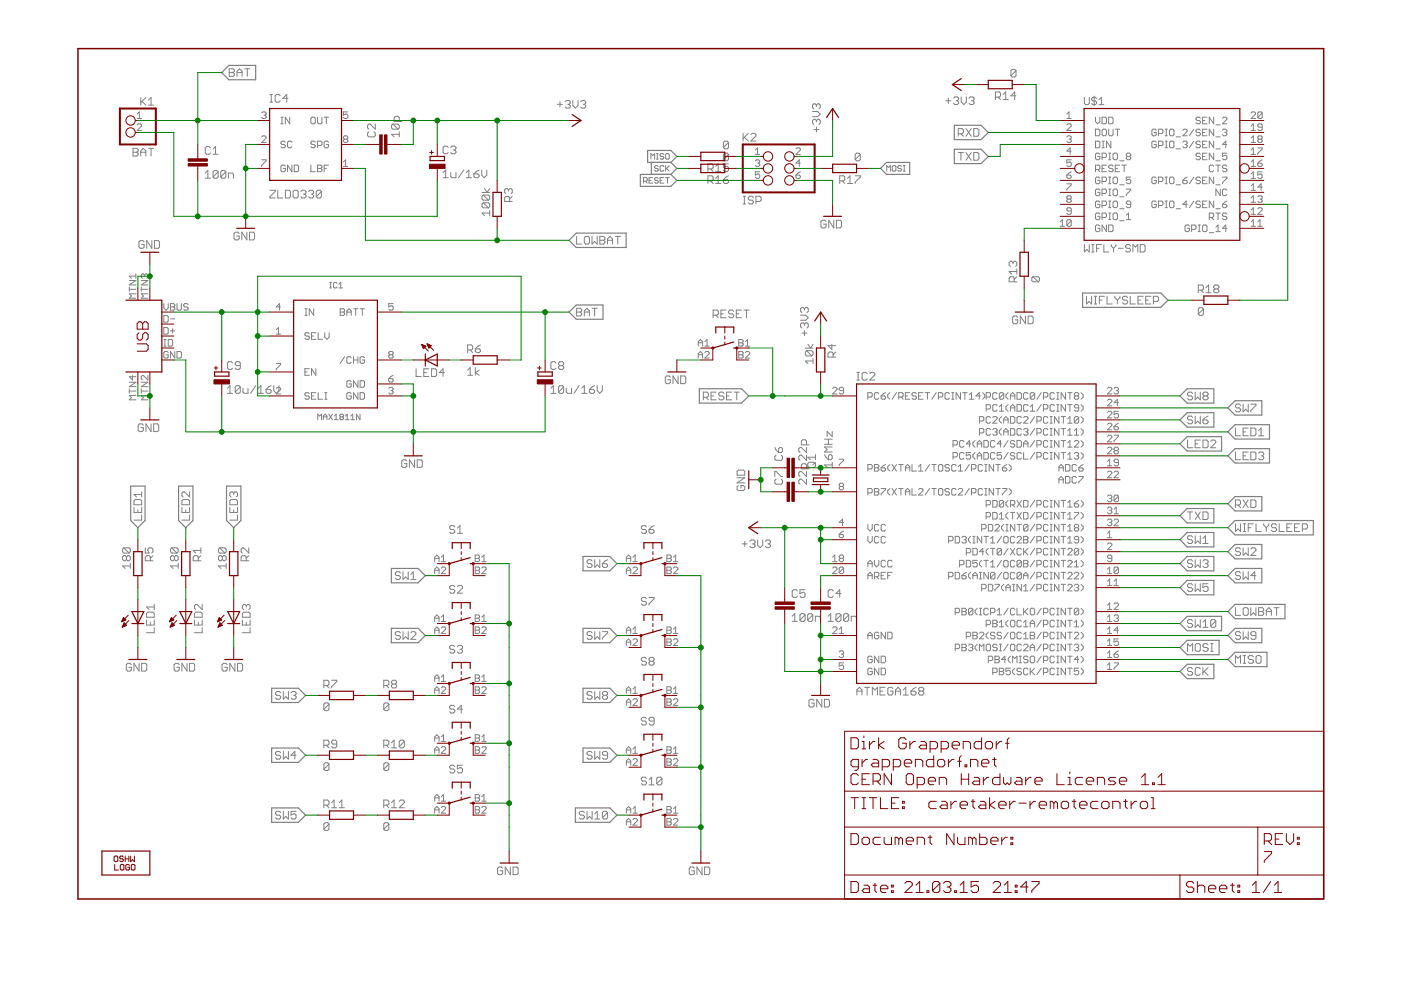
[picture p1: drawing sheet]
<svg xmlns="http://www.w3.org/2000/svg" width="297mm" height="210mm" viewBox="0 0 297 210" stroke-linecap="round" stroke-linejoin="round" font-family="sans-serif">
<g fill="none" stroke="#808080" stroke-width=".21">
<path d="M48.6 14.6h.8l.3 .2v.3l-.3 .3 .3 .3v.2l-.3 .3h-.8zM48.6 15.4h.8M50.2 15.4h1.1M50.2 16.2v-1.1l.6-.5 .5 .5v1.1M51.9 14.6h1.1M52.4 14.6v1.6M215.4 15l-.3-.3h-.5l-.3 .3v1.1M215.4 15v1.1l-.3 .2h-.5l-.3-.2M215.4 15l-1.1 1.1M28.2 31.5h.8l.3 .2v.3l-.3 .3 .3 .3v.2l-.3 .3h-.8zM28.2 32.3h.8M29.1 26.5l.2-.2h.5l.2 .2v.2l-.9 1h.9"/>
<path d="M29.1 24.2l.4-.5v1.4M29.1 25.1h.9M29.8 32.3h1.1M29.8 20.7v1.6M29.8 33.1v-1.1l.6-.5 .5 .5v1.1M30.1 21.5l.8 .8M30.9 20.7l-1.1 1.1M31.5 31.5h1.1M31.5 21.2l.5-.5v1.6M31.5 22.3h1.1M32 31.5v1.6M43.5 36.7l.6-.5v1.6"/>
<path d="M43.5 37.8h1.1M44.6 31.3l-.3-.2h-.5l-.3 .2v1.1l.3 .3h.5l.3-.3M45.2 32.7h1M45.2 31.6l.5-.5v1.6M46.2 36.4v1.1l-.2 .3h-.6l-.2-.3M46.2 36.4l-.2-.2h-.6l-.2 .2v1.1M46.2 36.4l-1 1.1M47.9 36.4v1.1l-.3 .3h-.5l-.3-.3M47.9 36.4l-.3-.2h-.5l-.3 .2v1.1M47.9 36.4l-1.1 1.1M48.4 37.8v-1.1h.9l.2 .3v.8M55.5 24l.2-.3h.5l.2 .3-.2 .4"/>
<path d="M55.5 29l.2-.2h.5l.2 .2v.3l-.9 .9h.9M55.5 33.9h.9v.2l-.9 1v.2M55.9 24.4h.3M56.2 24.4l.2 .3-.2 .4h-.5l-.2-.2M57.2 21.7h.6M57.2 20h.6M57.5 20v1.7M59.4 20.3l-.3-.3h-.5l-.3 .3v1.1l.3 .3h.5l.3-.3M59.6 26.2h.4M59.6 24.8h.4M59.8 24.8v1.4M60.5 30.2l-.2-.3h-.5l-.2 .5 .2 .2h.5l.2 .5-.2 .2h-.5l-.2-.2"/>
<path d="M60.5 35.2l-.2-.2h-.5l-.2 .2v1l.2 .2h.5l.2-.2v-.5h-.5M61 20.8h-1l.8-.8v1.7M61.4 24.8v1.4l-.9-1.4v1.4M61.9 30.2l-.2-.3h-.5l-.2 .3v.9l.2 .2h.5l.2-.2M61.9 35v1.4l-.9-1.4v1.4M62.4 35h.7l.2 .2v1l-.2 .2h-.7zM65.9 35v1.4h.9M65.9 25.1l.2-.3h.5l.2 .3v.9l-.2 .2h-.5l-.2-.2zM66.8 30.2l-.2-.3h-.5l-.2 .5 .2 .2h.5l.2 .5-.2 .2h-.5l-.2-.2M67.3 30.9h.7l.3-.3v-.4l-.3-.3h-.7v1.4M67.3 24.8v1.2l.3 .2h.4l.3-.2v-1.2M67.3 35h.7l.3 .2-.3 .5 .3 .5-.3 .2h-.7z"/>
<path d="M67.3 35.7h.7M68.7 24.8h1M68.7 35.7h.5M69.2 24.8v1.4M69.7 30.2l-.3-.3h-.4l-.3 .3v.9l.3 .2h.4l.3-.2v-.5h-.5M69.7 35h-1v1.4M72.8 35.3h.9M72.8 34.4l.5-.5v1.4M73 29.5l-.2 .2 .2 .5h.5l.2-.2-.2-.5M73 29.5l-.2-.2 .2-.5h.5l.2 .2-.2 .5M73 29.5h.5M73.7 23.7h-.9v.7l.7-.2 .2 .2v.5l-.2 .2h-.5l-.2-.2"/>
<path d="M78.2 27.9l-.3 .3v.6l.3 .2h1.1l.3-.2v-.6l-.3-.3M79.6 26.3v1.1l-1.1-1.1h-.3l-.3 .3v.5l.3 .3M83.3 26.3h1.1l.2 .3v.5l-.2 .3M83.3 26.3l-.3 .3v.5l.3 .3h1.1M83.3 26.3l1.1 1.1M84.6 25.8v-.9l-.2-.2h-.6l-.2 .2v.9h1.6M84.6 28.5h-1.6l.6 .5M84.6 27.9v1.1M93.9 36.6l.6-.5v1.6M93.9 37.7h1.1M95 31.2l-.3-.2h-.5l-.3 .2v1.1l.3 .3h.5l.3-.3M95.6 36.6v.8l.2 .3h.9v-1.1"/>
<path d="M95.6 31.2l.2-.2h.6l.3 .2v.3l-.3 .3M96.1 31.8h.3M96.4 31.8l.3 .3v.2l-.3 .3h-.6l-.2-.3M98.3 36.1l-1.1 1.6M98.8 37.7h1.1M98.8 36.6l.6-.5v1.6M100.5 36.9h.8l.3 .2v.3l-.3 .3h-.5l-.3-.3zM101.6 36.1l-.6 .2-.5 .6M102.1 36.1v1l.6 .6 .5-.6v-1M102.7 40l.6 .8 .5-.8M118.2 22.1h1.1M118.7 21.6v1.1"/>
<path d="M119.8 21.6l.3-.3h.5l.3 .3v.2l-.3 .3M120.4 22.1h.2M120.6 22.1l.3 .3v.3l-.3 .2h-.5l-.3-.2M121.5 21.3v1.1l.5 .5 .6-.5v-1.1M123.1 21.6l.3-.3h.5l.3 .3v.2l-.3 .3M123.6 22.1h.3M123.9 22.1l.3 .3v.3l-.3 .2h-.5l-.3-.2M136.4 38.4h.6l.2-.2v-.4l-.2-.1h-.6v1.1M136.8 38.4l.4 .4M137.6 38.2h.4M138 33.7v-1.1l.4 .4 .4-.4v1.1M138.4 37.7h-.8v1.1h.8"/>
<path d="M139.2 32.6h.4M139.2 33.7h.4M139.4 32.6v1.1M139.6 35.3l-.2-.2h-.4l-.2 .2 .2 .4h.4l.2 .2-.2 .4h-.4l-.2-.2M139.6 37.8l-.2-.1h-.4l-.2 .1 .2 .4h.4l.2 .2-.2 .4h-.4l-.2-.2M140 38.2h.3M140.7 35.3l-.2-.2h-.4l-.1 .2v.8l.1 .2h.4l.2-.2M140.7 32.8l-.2-.2h-.4l-.1 .2 .1 .4h.4l.2 .2-.2 .3h-.4l-.1-.2M140.7 37.7h-.7v1.1h.7M141.1 32.8l.2-.2h.4l.2 .2v.7l-.2 .2h-.4l-.2-.2zM141.1 37.7h.8M141.1 35.1v1.2"/>
<path d="M141.3 35.7l.6 .6M141.5 37.7v1.1M141.9 35.1l-.8 .8M150.1 35.8h.8l.3-.2v-.6l-.3-.3h-.8v1.7M150.1 38.4h.8l.3-.3v-.6l-.3-.2h-.8v1.6M150.6 35.8l.6 .6M150.6 38.4l.6 .5M151.7 35.3l.6-.6v1.7M151.7 37.8l.6-.5v1.6M151.7 36.4h1.1M151.7 38.9h1.1M153.4 38.1h.8l.3 .3v.2l-.3 .3h-.6l-.2-.3z"/>
<path d="M154.5 30.2l-.3-.3h-.6l-.2 .3v1.1M154.5 32.7l-.3-.2h-.6l-.2 .2v1.1M154.5 34.7h-1.1v.9l.5-.3h.3l.3 .3v.5l-.3 .3h-.6l-.2-.3M154.5 30.2v1.1l-.3 .3h-.6l-.2-.3M154.5 32.7v1.1l-.3 .3h-.6l-.2-.3M154.5 30.2l-1.1 1.1M154.5 32.7l-1.1 1.1M154.5 37.3l-1.1 .8M157.5 28.3v1.6M157.8 29.1l.8 .8M158.6 28.3l-1.1 1.1M159.2 28.6l.3-.3h.5l.3 .3v.2l-1.1 1.1h1.1"/>
<path d="M160.1 34.1l.3-.2h.4l.3 .2-.3 .5M160.1 31.8l.5-.5v1.4M160.1 32.7h1M160.6 34.6h.2M160.8 34.6l.3 .2-.3 .5h-.4l-.3-.2M161.1 36.4h-1v.7l.5-.2 .5 .2v.5l-.3 .2h-.4l-.3-.2M168.8 31.6l.2-.3h.5l.2 .3v.2l-.9 .9h.9M168.8 37.1h.7l.2 .5-.2 .2h-.5l-.2-.2zM169.7 34.6h-.9l.7-.7v1.4M169.7 36.4l-.9 .7M172.3 23.6h1.1l.5 .6-.5 .5h-1.1M172.6 27.5h1"/>
<path d="M173.1 22.3l.3-.3h.2l.3 .3v.5l-.3 .3M173.1 22.3v.3M173.1 25.6v.2M173.1 26.9v1.1M173.1 25.6l-.3-.3h-.2l-.3 .3v.5l.3 .3M173.1 22.3l-.3-.3h-.2l-.3 .3v.5l.3 .3M173.1 25.6l.3-.3h.2l.3 .3v.5l-.3 .3M178 38.4h.9l.2-.3v-.6l-.2-.2h-.9v1.6M178.6 38.4l.5 .5M179.7 38.9h1.1M179.7 37.8l.5-.5v1.6M181.3 37.3h1.1v.2l-1.1 1.1v.3"/>
<path d="M182.4 32.7v1.1l-.3 .3h-.5l-.3-.3M182.4 32.7l-.3-.2h-.5l-.3 .2v1.1M182.4 32.7l-1.1 1.1M188 36.3v-1.2l.4 .4 .4-.4v1.2M189.2 35.3l.2-.2h.4l.1 .2v.8l-.1 .2h-.4l-.2-.2zM191.1 35.3l-.2-.2h-.4l-.2 .2 .2 .4h.4l.2 .2-.2 .4h-.4l-.2-.2M191.5 35.1h.4M191.5 36.3h.4M191.7 35.1v1.2M200.5 21.4h1.1M201.1 20.8v1.1M202.2 20.8l.2-.2h.6l.2 .2v.3l-.2 .3"/>
<path d="M202.7 21.4h.3M203 21.4l.2 .2v.3l-.2 .3h-.6l-.2-.3M203.2 32.3h1.1M203.2 28.4h.8l.3-.3v-.6l-.3-.2h-.8v1.6M203.7 32.3v1.7M203.7 28.4l.6 .5M203.8 20.6v1l.5 .6 .6-.6v-1M204.8 32.3l1.1 1.7M204.8 27.3l1.1 1.6M205.4 20.8l.3-.2h.5l.3 .2v.3l-.3 .3M205.9 32.3l-1.1 1.7M205.9 27.3l-1.1 1.6"/>
<path d="M206 21.4h.2M206.2 21.4l.3 .2v.3l-.3 .3h-.5l-.3-.3M206.5 32.3h.8l.2 .3v1.1l-.2 .3h-.8zM206.5 27.3h.8l.2 .2v1.1l-.2 .3h-.8zM211.1 20.6h.8l.2-.3v-.5l-.2-.3h-.8v1.6M211.6 20.6l.5 .5M212.7 20l.5-.5v1.6M212.7 21.1h1.1M215.4 20.3h-1.1l.8-.8v1.6M226.2 26.5l.2-.2h.5l.2 .2v.2l-.9 1h.9M226.2 37.1h.7l.2 .5-.2 .2h-.5l-.2-.2zM226.2 25.1h.9"/>
<path d="M226.2 29l.2-.2h.5l.2 .2-.2 .5M226.2 24.2l.5-.5v1.4M226.2 39h.9v.2l-.9 .9v.3M226.7 29.5h.2M226.9 29.5l.2 .2-.2 .5h-.5l-.2-.2M227.1 32h-.9l.7-.7v1.4M227.1 33.9h-.9v.7l.7-.2 .2 .2v.5l-.2 .2h-.5l-.2-.2M227.1 36.4l-.9 .7M229.9 20.6v1.3l.3 .3h.5l.2-.3v-1.3M232 20.4v2M232.3 27.4h.7l.2 .2v1l-.2 .2h-.7zM232.3 29.9h.7l.2 .3v.9l-.2 .2h-.7z"/>
<path d="M232.3 35.9h.7l.2-.2v-.5l-.2-.2h-.7v1.4M232.3 24.8v1l.4 .4 .5-.4v-1M232.5 20.9l-.3-.3h-.5l-.2 .3v.2l.2 .3h.5l.3 .3v.2l-.3 .3h-.5l-.2-.3M232.7 35.9l.5 .5M233 22.2h1M233 21.1l.5-.5v1.6M233.2 32.7l-.2-.2h-.5l-.2 .2v.9l.2 .3h.5l.2-.3v-.4h-.5M233.2 37.8l-.2-.3h-.5l-.2 .3v.9l.2 .2h.5l.2-.2v-.5h-.5M233.7 29.9h.4M233.7 33.4h.7l.2-.2v-.5l-.2-.2h-.7v1.4M233.7 31.3h.4M233.7 24.8h.7l.2 .3v.9l-.2 .2h-.7z"/>
<path d="M233.7 35.7h.4M233.7 38.5h.7l.2-.3v-.4l-.2-.3h-.7v1.4M233.9 27.4h.5l.2 .2v1l-.2 .2h-.5l-.2-.2v-1zM233.9 29.9v1.4M234.6 35h-.9v1.4h.9M235.1 32.5h.4M235.1 33.9h.4M235.1 24.8h.7l.2 .3v.9l-.2 .2h-.7zM235.1 27.4v1.2l.2 .2h.5l.2-.2v-1.2M235.1 37.5h.4M235.1 38.9h.4M235.3 32.5v1.4"/>
<path d="M235.3 37.5v1.4M235.5 29.9v1.4l-.9-1.4v1.4M236 35.2l-.2-.2h-.5l-.2 .2 .2 .5h.5l.2 .2-.2 .5h-.5l-.2-.2M236 37.8l.2-.3h.5l.2 .3v.9l-.2 .2h-.5l-.2-.2zM236.2 32.5h.5l.2 .2v.9l-.2 .3h-.5l-.2-.3v-.9zM236.5 27.4h.9M236.5 35.7h.4M236.9 27.4v1.4M237.4 34.1h.9M237.4 35h-.9v1.4h.9M237.4 39.2h.9M237.9 35h.9"/>
<path d="M238.3 35v1.4M239 33.2l-.2-.3 .2-.4h.5l.2 .2-.2 .5M239 33.2l-.2 .2 .2 .5h.5l.2-.3-.2-.4M239 33.2h.5M239.7 37.5h-.9v.7l.7-.2 .2 .2v.5l-.2 .2h-.5l-.2-.2M245.2 27.6l-.3-.2h-.4l-.3 .2v1l.3 .2h.4l.3-.2v-.5h-.5M245.2 30.2l-.3-.3h-.4l-.3 .3v.9l.3 .2h.4l.3-.2v-.5h-.5M245.2 37.8l-.3-.3h-.4l-.3 .3v.9l.3 .2h.4l.3-.2v-.5h-.5M245.6 28.3h.7l.3-.2v-.5l-.3-.2h-.7v1.4M245.6 30.9h.7l.3-.3v-.4l-.3-.3h-.7v1.4M245.6 38.5h.7l.3-.3v-.4l-.3-.3h-.7v1.4M247 27.4h.5"/>
<path d="M247 29.9h.5M247 31.3h.5M247 28.8h.5M247 37.5h.5M247 38.9h.5M247.3 27.4v1.4M247.3 29.9v1.4M247.3 37.5v1.4M248.2 27.4h.5l.2 .2v1l-.2 .2h-.5l-.2-.2v-1zM248.2 29.9h.5l.2 .3v.9l-.2 .2h-.5l-.2-.2v-.9zM248.2 37.5h.5l.2 .3v.9l-.2 .2h-.5l-.2-.2v-.9zM249.4 31.6h.9"/>
<path d="M249.4 29h.9M249.4 39.2h.9M250.8 27.6l.2-.2h.5l.2 .2v.3l-.9 .9h.9M250.8 30.2l.2-.3h.5l.2 .3-.2 .4M250.8 38.2h.7l.2 .5-.2 .2h-.5l-.2-.2zM251.2 30.6h.3M251.5 30.6l.2 .3-.2 .4h-.5l-.2-.2M251.7 37.5l-.9 .7M253.1 37.5l-.9 1.4M253.1 29.9l-.9 1.4M253.1 27.4l-.9 1.4M254.5 27.6l-.2-.2h-.5l-.2 .5 .2 .2h.5l.2 .5-.2 .2h-.5l-.2-.2"/>
<path d="M254.5 30.2l-.2-.3h-.5l-.2 .5 .2 .2h.5l.2 .5-.2 .2h-.5l-.2-.2M254.5 32.7l-.2-.2h-.5l-.2 .4 .2 .3h.5l.2 .4-.2 .3h-.5l-.2-.3M254.5 25.1l-.2-.3h-.5l-.2 .5 .2 .2h.5l.2 .5-.2 .2h-.5l-.2-.2M254.5 37.8l-.2-.3h-.5l-.2 .5 .2 .2h.5l.2 .5-.2 .2h-.5l-.2-.2M255 30.6h.4M255 33.2h.4M255 38.2h.4M255 28.1h.4M255 25.5h.4M255.9 27.4h-.9v1.4h.9M255.9 29.9h-.9v1.4h.9M255.9 32.5h-.9v1.4h.9"/>
<path d="M255.9 24.8h-.9v1.4h.9M255.9 37.5h-.9v1.4h.9M257.3 35.2l-.2-.2h-.5l-.2 .2v1l.2 .2h.5l.2-.2M257.3 24.8v1.4l-.9-1.4v1.4M257.3 27.4v1.4l-.9-1.4v1.4M257.3 29.9v1.4l-.9-1.4v1.4M257.3 32.5v1.4l-.9-1.4v1.4M257.3 37.5v1.4l-.9-1.4v1.4M257.8 31.6h.9M257.8 34.1h.9M257.8 35h.9M257.8 29h.9"/>
<path d="M257.8 39.2h.9M257.8 26.5h.9M258.3 35v1.4M259.2 27.6l.2-.2h.5l.2 .2-.2 .5M259.2 37.5h.9v.3l-.9 .9v.2M259.2 25.1l.2-.3h.5l.2 .3v.2l-.9 .9h.9M259.7 28.1h.2M259.9 28.1l.2 .2-.2 .5h-.5l-.2-.2M260.1 32.5h-.9v.7l.7-.3 .2 .3v.4l-.2 .3h-.5l-.2-.3M260.1 35.2l-.2-.2h-.5l-.2 .2 .2 .5h.5l.2 .2-.2 .5h-.5l-.2-.2M260.1 30.6h-.9l.7-.7v1.4M265.3 36.9l.4-.5v1.4"/>
<path d="M265.3 24l.2-.3h.5l.2 .3v.2l-.9 .9h.9M265.3 34.4l.4-.5v1.4M265.3 31.8l.4-.5v1.4M265.3 39.4l.4-.4v1.4M265.3 32.7h.9M265.3 35.3h.9M265.3 37.8h.9M265.3 27.7h.9M265.3 30.2h.9M265.3 26.7l.4-.4v1.4M265.3 29.3l.4-.5v1.4M266.7 34.6h.7l.2 .5-.2 .2h-.5l-.2-.2z"/>
<path d="M266.7 31.3h.9v.3l-.9 .9v.2M266.9 29.5l-.2 .2 .2 .5h.5l.2-.2-.2-.5M266.9 29.5l-.2-.2 .2-.5h.5l.2 .2-.2 .5M266.9 29.5h.5M267.6 36.4h-.9v.7l.7-.2 .2 .2v.5l-.2 .2h-.5l-.2-.2M267.6 27h-.7l-.2-.3 .2-.4h.5l.2 .2v.9l-.2 .3h-.5l-.2-.3M267.6 24l-.9 .9M267.6 24v.9l-.2 .2h-.5l-.2-.2M267.6 24l-.2-.3h-.5l-.2 .3v.9M267.6 39.7h-.9l.7-.7v1.4M267.6 33.9l-.9 .7M27.4 59.5h1.4l-1.4 .9h1.4"/>
<path d="M28.8 58.5h-1.4l.5 .5M28.8 58.1v.9M30 59.5h1.3l-1.3 .9h1.3M30.6 51.3l-.3-.3h-.6l-.2 .3v1.1l.2 .2h.6l.3-.2v-.6h-.6M30.6 58.3l.3-.2 .4 .2v.5l-.2 .2M30.6 58.3l-.2-.2-.4 .2v.5l.2 .2M30.6 58.3v.2M32.2 51v1.6l-1.1-1.6v1.6M32.7 51h.9l.2 .3v1.1l-.2 .2h-.9zM50.7 49.5l-.3-.3h-.5l-.3 .3v1.1l.3 .3h.5l.3-.3v-.5h-.5M52.3 49.2v1.7l-1-1.7v1.7M52.9 49.2h.8l.3 .3v1.1l-.3 .3h-.8z"/>
<path d="M57.2 40.3h1.1v.3l-1.1 1.1v.3h1.1M58.9 40.3v1.7h1.1M60.5 40.3h.8l.3 .3v1.1l-.3 .3h-.8zM62.4 40.3h.6l.2 .3v1.1l-.2 .3h-.6l-.3-.3v-1.1zM63.8 40.6l.3-.3h.5l.3 .3v.3l-.3 .3M64.3 41.2h.3M64.6 41.2l.3 .2v.3l-.3 .3h-.5l-.3-.3M65.4 40.6l.3-.3h.5l.3 .3v.3l-.3 .3M66 41.2h.2M66.2 41.2l.3 .2v.3l-.3 .3h-.5l-.3-.3M68.1 40.6l-.2-.3h-.6l-.2 .3v1.1M68.1 40.6v1.1l-.2 .3h-.6l-.2-.3"/>
<path d="M68.1 40.6l-1 1.1M69.9 59.9h.4M70.1 59.9v1.1M102.2 40.8h1.6M102.5 41.4h1l.3 .2v.6l-.3 .2M102.5 41.4l-.3 .2v.6l.3 .2h1M102.5 43h1l.3 .3v.5l-.3 .3M102.5 43l-.3 .3v.5l.3 .3h1M102.5 43l1 1.1M102.5 41.4l1 1M103.8 45.2h-1.6l.5 .5M103.8 44.6v1.1"/>
<path d="M107.8 40.3l.3-.3h.3l.2 .3v.5l-.2 .3M107.8 40.3l-.3-.3h-.2l-.3 .3v.5l.3 .3M107.8 40.3v.2M108.1 42.7v-.8l-.3-.3h-.5l-.3 .3v.8h1.6M108.6 41.6l-.5 .6M122.3 50.1v1.7h1M124.2 50.1h.5l.3 .3v1.1l-.3 .3h-.5l-.3-.3v-1.1zM125.5 50.1v1.7l.6-.6 .5 .6v-1.7M127.2 50.1h.8l.2 .3v.3l-.2 .2 .2 .3v.3l-.2 .3h-.8zM127.2 50.9h.8M128.8 51.8v-1.1l.5-.6 .6 .6v1.1M128.8 50.9h1.1"/>
<path d="M130.4 50.1h1.1M131 50.1v1.7M157.5 43.2h.6M157.5 41.6h.6M157.8 41.6v1.6M159.7 41.9l-.3-.3h-.5l-.3 .3v.3l.3 .2h.5l.3 .3v.3l-.3 .2h-.5l-.3-.2M160.3 42.7h.8l.3-.3v-.5l-.3-.3h-.8v1.6M175.2 47l-.3-.3h-.6l-.2 .3v1l.2 .3h.6l.3-.3v-.5h-.6M176.8 46.7v1.6l-1.1-1.6v1.6M177.3 46.7h.8l.3 .3v1l-.3 .3h-.8zM214.8 55.7l-.3-.3h-.3l-.2 .3v.5l.2 .3M214.8 55.7l.2-.3h.3l.3 .3v.5l-.3 .3"/>
<path d="M214.8 55.7v.2M215 59.8v-.9l-.2-.2h-.6l-.2 .2v.9h1.6M215.6 58.7l-.6 .5M215.6 57.6h-1.6l.5 .5M215.6 57v1.1M219 58.7l-.2 .2v.6l.2 .3h1.1M219 58.7h1.1l.3 .2v.6l-.3 .3M219 58.7l1.1 1.1M224.8 47.1l.4-.5v1.4M224.8 48h.9M226.4 42.2l-.2-.2 .2-.5h.5l.2 .2-.2 .5M226.4 42.2l-.2 .2 .2 .5h.5l.2-.2-.2-.5"/>
<path d="M226.4 42.2h.5M227.1 44.7h-.7l-.2-.2 .2-.5h.5l.2 .3v.9l-.2 .2h-.5l-.2-.2M227.1 46.8v1l-.2 .2h-.5l-.2-.2M227.1 46.8l-.2-.2h-.5l-.2 .2v1M227.1 46.8l-.9 1M229.9 51.9v1.5l.5-.5 .5 .5v-1.5M231.5 51.9h.5M231.5 53.4h.5M231.7 51.9v1.5M232.5 52.6h.5M233.2 42.9l-.2-.3h-.5l-.2 .3v.9l.2 .2h.5l.2-.2v-.5h-.5M233.2 45.4l-.2-.2h-.5l-.2 .2v.9l.2 .3h.5l.2-.3v-.4h-.5"/>
<path d="M233.2 40.3l-.2-.2h-.5l-.2 .2v1l.2 .2h.5l.2-.2v-.5h-.5M233.2 47.9l-.2-.2h-.5l-.2 .2v1l.2 .2h.5l.2-.2v-.5h-.5M233.5 51.9h-1v1.5M233.7 46.1h.7l.2-.2v-.5l-.2-.2h-.7v1.4M233.7 41h.7l.2-.2v-.5l-.2-.2h-.7v1.4M233.7 43.6h.7l.2-.3v-.4l-.2-.3h-.7v1.4M234 51.9v1.5h1.1M234.6 47.7v1.4l-.9-1.4v1.4M235.1 45.2h.4M235.1 44h.4M235.1 47.7h.7l.2 .2v1l-.2 .2h-.7zM235.1 40.1h.4"/>
<path d="M235.1 41.5h.4M235.1 42.6h.4M235.1 46.6h.4M235.3 40.1v1.4M235.3 42.6v1.4M235.3 45.2v1.4M235.6 51.9v.2l.5 .5M236 42.9l.2-.3h.5l.2 .3v.9l-.2 .2h-.5l-.2-.2zM236.1 52.6v.8M236.2 45.2h.5l.2 .2v.9l-.2 .3h-.5l-.2-.3v-.9zM236.2 40.1h.5l.2 .2v1l-.2 .2h-.5l-.2-.2v-1zM236.6 51.9v.2l-.5 .5"/>
<path d="M237.1 52.6h1M237.4 41.7h.9M237.4 44.3h.9M237.4 46.8h.9M238.8 40.1h.9v.2l-.9 1v.2M238.8 46.6h.9M238.8 45.6l.5-.4v1.4M239.7 52.1l-.3-.2h-.5l-.2 .2v.3l.2 .2h.5l.3 .3v.2l-.3 .3h-.5l-.2-.3M239.7 43.3h-.7l-.2-.2 .2-.5h.5l.2 .3v.9l-.2 .2h-.5l-.2-.2M240.2 53.4v-1.5l.5 .5 .5-.5v1.5M241.7 51.9h.8l.3 .2v1l-.3 .3h-.8zM245.2 42.9l-.3-.3h-.4l-.3 .3v.9l.3 .2h.4l.3-.2v-.5h-.5"/>
<path d="M245.6 43.6h.7l.3-.3v-.4l-.3-.3h-.7v1.4M247 44h.5M247 42.6h.5M247.3 42.6v1.4M248 42.9l.2-.3h.5l.2 .3v.9l-.2 .2h-.5l-.2-.2zM249.4 44.3h.9M251.7 43.3h-.9l.7-.7v1.4M252.2 47.9l-.3-.2h-.4l-.3 .2v1l.3 .2h.4l.3-.2v-.5h-.5M252.6 48.6h.7l.3-.2v-.5l-.3-.2h-.7v1.4M253.1 42.6l-.9 1.4M254 47.7h.5M254 49.1h.5"/>
<path d="M254.3 47.7v1.4M254.5 42.9l-.2-.3h-.5l-.2 .5 .2 .2h.5l.2 .5-.2 .2h-.5l-.2-.2M255 43.3h.4M255.2 47.7h.5l.2 .2v1l-.2 .2h-.5l-.2-.2v-1zM255.9 42.6h-.9v1.4h.9M256.4 46.1h.7l.2-.2v-.5l-.2-.2h-.7v1.4M256.4 49.3h.9M256.9 46.1l.4 .5M257.3 42.6v1.4l-.9-1.4v1.4M257.8 45.2h.9M257.8 44.3h.9M257.8 49.1h.9"/>
<path d="M257.8 48.2l.5-.5v1.4M258.3 45.2v1.4M258.7 40.1v1.4l-.9-1.4v1.4M259.2 43.3h.7l.2 .5-.2 .2h-.5l-.2-.2zM260.1 45.4l-.2-.2h-.5l-.2 .2 .2 .5h.5l.2 .2-.2 .5h-.5l-.2-.3M260.1 40.3l-.2-.2h-.5l-.2 .2v1l.2 .2h.5l.2-.2M260.1 48.4h-.9l.7-.7v1.4M260.1 42.6l-.9 .7M265.3 44.5l.4-.5v1.4M265.3 42l.4-.5v1.4M265.3 47.1l.4-.5v1.4M265.3 42.9h.9"/>
<path d="M265.3 45.4h.9M265.3 48h.9M265.3 40.4h.9M266.7 44.3l.2-.3h.5l.2 .3v.2l-.9 .9h.9M266.7 47.1l.4-.5v1.4M266.7 41.7l.2-.2h.5l.2 .2-.2 .5M266.7 48h.9M267.1 42.2h.3M267.4 42.2l.2 .2-.2 .5h-.5l-.2-.2M27.4 61.3h1.4M27.4 60.9v.9M28.1 79.6v1l-.7-.7h1.4"/>
<path d="M28.8 62.3h-1.4l.5 .5-.5 .4h1.4M30 61.3h1.3M30 60.9v.9M31.3 79.6v1l-.9-1h-.2l-.2 .3v.4l.2 .3M31.3 62.3h-1.3l.4 .5-.4 .4h1.3M34.7 66.9h.7l.3 .2v1l-.3 .2h-.7zM34.7 69.4h.7l.3 .3v.9l-.3 .2h-.7zM34.7 64.4v.9l.5 .5 .5-.5v-.9M34.7 73.4h.5M34.7 72h.5M35 72v1.4M35.7 74.8l-.3-.3h-.4l-.3 .3v.9l.3 .2h.4l.3-.2v-.5h-.5"/>
<path d="M35.7 72h.7l.2 .2v1l-.2 .2h-.7zM36.1 64.4h.7l.3 .2-.3 .5 .3 .4-.3 .3h-.7zM36.1 65.1h.7M36.1 70.1h1M36.1 67.6h1M36.6 69.7v.9M37.1 74.5v1.4l-1-1.4v1.4M37.5 64.4v1.1l.3 .3h.4l.3-.3v-1.1M37.5 74.5h.7l.3 .3v.9l-.3 .2h-.7zM39.9 64.6l-.3-.2h-.4l-.3 .4 .3 .3h.4l.3 .4-.3 .3h-.4l-.3-.3M49.3 77l-.3-.3h-.5l-.3 .3v1l.3 .3h.5l.3-.3M50.9 77.5h-.8l-.2-.3v-.2l.2-.3h.6l.2 .3v1l-.2 .3h-.6l-.2-.3"/>
<path d="M58.6 77.1h.9v.2l-.9 .9v.3M58.6 69.9l.4-.5v1.4M58.6 70.8h.9M59.5 65.1h-.9l.7-.7v1.4M64.6 66.9h.5M64.6 78.9h.5M64.6 65.5h.5M64.9 65.5v1.4M65.6 78.2h-1v1.4h1M65.6 70.8l-.3-.3h-.4l-.3 .5 .3 .2h.4l.3 .5-.3 .2h-.4l-.3-.2M66 71.2h.5M66.5 65.5v1.4l-.9-1.4v1.4"/>
<path d="M67 70.5h-1v1.4h1M67 78.2v1.4l-1-1.4v1.4M67.5 70.5v1.4h.9M68.9 70.5v1l.4 .4 .5-.4v-1M69.9 61h.4M71.5 60.1l-.2-.2h-.4l-.2 .2v.8l.2 .1h.4l.2-.1M71.9 61h.7M71.9 60.3l.3-.4v1.1M72.1 65.5h.7l.3 .2-.3 .5 .3 .4-.3 .3h-.7zM72.1 66.2h.7M73.1 75.6l-1 1.4M73.5 66.2h1"/>
<path d="M73.5 66.9v-1l.5-.4 .5 .4v1M74.5 75.9l-.3-.3h-.4l-.3 .3v.9l.3 .2h.4l.3-.2M75 65.5h.9M75 75.6v1.4M75 76.3h.9M75.4 65.5v1.4M75.9 75.6v1.4M76.3 65.5h1M76.8 65.5v1.4M77.3 75.9l-.3-.3h-.4l-.3 .3v.9l.3 .2h.4l.3-.2v-.5h-.5M82.7 75.2l-.3 .3 .3 .4h.4l.3-.2-.3-.5M82.7 75.2l-.3-.2 .3-.5h.4l.3 .3-.3 .4"/>
<path d="M82.7 75.2h.4M83.4 79.6l-1 .7M83.4 64.4h-1v.7l.5-.3 .5 .3v.4l-.3 .3h-.4l-.3-.3M88.2 78.2v1.6h1.1M89.9 79h.5M91 78.2h-1.1v1.6h1.1M91.5 78.2h.8l.3 .3v1l-.3 .3h-.8zM94.2 79h-1.1l.8-.8v1.6M99.1 78.5l.6-.6v1.7M99.1 79.6h1.1M99.1 74.2h.8l.3-.2v-.6l-.3-.3h-.8v1.7M99.7 74.2l.5 .6"/>
<path d="M100.8 74h.8l.3 .2v.3l-.3 .3h-.6l-.2-.3zM100.8 77.9v1.7M101.6 78.5l-.8 .5 .8 .6M101.9 73.1l-1.1 .9M117.9 77l-.3-.3h-.5l-.3 .3v1l.3 .3h.5l.3-.3M118.7 77.5l-.3-.3v-.2l.3-.3h.6l.2 .3v.2l-.2 .3M118.7 77.5l-.3 .3v.2l.3 .3h.6l.2-.3v-.2l-.2-.3M118.7 77.5h.6M122.3 65.4h.8l.2 .2v.3l-.2 .3 .2 .2v.3l-.2 .3h-.8zM122.3 66.2h.8M123.9 67v-1.1l.5-.5 .6 .5v1.1M123.9 66.2h1.1"/>
<path d="M125.5 65.4h1.1M126.1 65.4v1.6M142.1 80l-.2-.3h-.6l-.2 .3v1.1l.2 .2h.6l.2-.2v-.6h-.5M143.8 79.7v1.6l-1.1-1.6v1.6M144.3 79.7h.8l.3 .3v1.1l-.3 .2h-.8zM148 75.9v-.9l.5-.5 .5 .5v.9M148 73.4v-.9l.5-.5 .5 .5v.9M148 75.2h1M148 72.7h1M149.4 74.8l.3-.3h.4l.3 .3v.2l-1 .9h1M149.4 73.4h1M149.4 72.5l.5-.5v1.4"/>
<path d="M151.2 66.8h.8l.3-.3v-.5l-.3-.3h-.8v1.7M151.7 66.8l.6 .6M152.8 66.5h.6M153.9 65.7h-1.1v1.7h1.1M155.6 66l-.3-.3h-.6l-.2 .3v.3l.2 .2h.6l.3 .3v.3l-.3 .3h-.6l-.2-.3M156.1 66.5h.6M156.6 74.5h.7l.3 .3-.3 .4 .3 .5-.3 .2h-.7zM156.6 72h.7l.3 .2-.3 .5 .3 .5-.3 .2h-.7zM156.6 75.2h.7M156.6 72.7h.7M157.2 65.7h-1.1v1.7h1.1M157.8 65.7h1"/>
<path d="M158 74.8l.3-.3h.4l.3 .3v.2l-1 .9h1M158 73.4h1M158 72.5l.5-.5v1.4M158.3 65.7v1.7M169.7 66.8h1.1l.6 .6-.6 .5h-1.1M170 70.6h1.1M170.6 65.4v.3M170.6 68.7v.3M170.6 70.1v1.1M170.6 68.7l-.3-.2h-.3l-.3 .2v.6l.3 .3M170.6 65.4l-.3-.2h-.3l-.3 .2v.6l.3 .3M170.6 68.7l.2-.2h.3l.3 .2v.6l-.3 .3"/>
<path d="M170.6 65.4l.2-.2h.3l.3 .2v.6l-.3 .3M170.8 73.8h1.6M171 74.4h1.1l.3 .2v.6l-.3 .3M171 74.4l-.2 .2v.6l.2 .3h1.1M171 74.4l1.1 1.1M171.3 73l.6 .8 .5-.8M172.4 76.5h-1.6l.5 .6M172.4 76v1.1M176.4 73v1.1l-.8-.8h1.6M176.6 75.7v-.8l-.2-.3h-.6l-.2 .3v.8h1.6M177.2 74.6l-.6 .6M181.7 79h.5"/>
<path d="M181.9 79v1.6M183.9 79.2l-.3-.2h-.6l-.2 .2v1.1l.2 .3h.6l.3-.3M184.4 79.2l.3-.2h.5l.3 .2v.3l-1.1 1.1h1.1M215.8 67.3l-.3-.3h-.5l-.3 .3v1.1l.3 .2h.5l.3-.2v-.6h-.6M217.4 67v1.6l-1.1-1.6v1.6M218 67h.8l.3 .3v1.1l-.3 .2h-.8zM230.4 62.8v1.7l.5-.6 .5 .6v-1.7M232 64.5h.5M232 62.8h.5M232.3 62.8v1.7M233.1 63.6h.5M234.2 62.8h-1.1v1.7"/>
<path d="M234.7 62.8v1.7h1.1M236.4 62.8v.3l.5 .5M236.9 63.6v.9M237.4 62.8v.3l-.5 .5M239.1 63.1l-.3-.3h-.5l-.3 .3v.3l.3 .2h.5l.3 .3v.3l-.3 .3h-.5l-.3-.3M239.6 62.8v1.7h1.1M241.3 63.6h.5M242.4 62.8h-1.1v1.7h1.1M242.9 63.6h.6M244 62.8h-1.1v1.7h1.1M244.5 63.9h.9l.2-.3v-.5l-.2-.3h-.9v1.7M254.1 61.5h.8l.2-.2v-.6l-.2-.3h-.8v1.7"/>
<path d="M254.6 61.5l.5 .6M255.1 65.5v1.1l-.2 .3h-.6l-.2-.3M255.1 65.5l-.2-.3h-.6l-.2 .3v1.1M255.1 65.5l-1 1.1M255.7 61l.5-.6v1.7M255.7 62.1h1.1M257.6 61.3l-.3-.3v-.3l.3-.3h.5l.3 .3v.3l-.3 .3M257.6 61.3l-.3 .2v.3l.3 .3h.5l.3-.3v-.3l-.3-.2M257.6 61.3h.5M27.4 82.4v1M27.4 82.9h1.4M27.4 81h1.4l-1.4 1h1.4"/>
<path d="M28.8 83.8h-1.4l.5 .5-.5 .5h1.4M30 82.4v1M30 82.9h1.3M30 81h1.3l-1.3 1h1.3M30.4 90.1l-.3-.2h-.5l-.3 .2v1.1l.3 .3h.5l.3-.3v-.5h-.6M31.3 83.8h-1.3l.4 .5-.4 .5h1.3M32 89.9v1.6l-1.1-1.6v1.6M32.6 89.9h.8l.3 .2v1.1l-.3 .3h-.8zM48.2 83.4h1.1M48.2 82.3l.6-.5v1.6M50.9 82v1.1l-.2 .3h-.6l-.2-.3M50.9 82l-.2-.2h-.6l-.2 .2v1.1"/>
<path d="M50.9 82l-1 1.1M51.5 82.3v.8l.3 .3h.8v-1.1M54.2 81.8l-1.1 1.6M54.8 83.4h1.1M54.8 82.3l.5-.5v1.6M56.4 82.6h.8l.3 .2v.3l-.3 .3h-.5l-.3-.3zM57.5 81.8l-1.1 .8M58 81.8v1l.6 .6 .5-.6v-1M58.6 82.4l.2-.3h.5l.2 .3v.2l-.9 .9h.9M65.6 83.5l-.3-.3h-.4l-.3 .3 .3 .4h.4l.3 .3-.3 .4h-.4l-.3-.2M66 83.9h.5M67 83.2h-1v1.4h1"/>
<path d="M67.4 89v-1.2l.4 .4 .4-.4v1.2M67.5 83.2v1.4h.9M68.5 89v-.8l.4-.4 .4 .4v.8M68.5 88.4h.8M68.9 84.6h.4M68.9 83.2h.4M69.1 83.2v1.4M69.7 87.8l.8 1.2M70.5 87.8l-.8 1.2M70.9 88.2l.4-.4v1.2M70.9 89h.8M72.2 88.4h.4"/>
<path d="M72.2 88.4l-.1 .2 .1 .4h.4l.2-.2-.2-.4M72.2 88.4l-.1-.2 .1-.4h.4l.2 .2-.2 .4M73.2 89h.8M73.2 88.2l.4-.4v1.2M74.4 89h.8M74.4 88.2l.4-.4v1.2M74.5 80.9l-.3-.2h-.4l-.3 .2v1l.3 .2h.4l.3-.2v-.5h-.5M74.5 83.5l-.3-.3h-.4l-.3 .3v.9l.3 .2h.4l.3-.2v-.5h-.5M75.9 80.7v1.4l-.9-1.4v1.4M75.9 83.2v1.4l-.9-1.4v1.4M76.3 87.8v1.2l-.7-1.2v1.2M76.3 80.7h.7l.3 .2v1l-.3 .2h-.7z"/>
<path d="M76.3 83.2h.7l.3 .3v.9l-.3 .2h-.7zM82.4 80.3h.7l.3 .5-.3 .2h-.4l-.3-.2zM82.4 82.4l.3-.3h.4l.3 .3-.3 .4M82.9 82.8h.2M83.1 82.8l.3 .3-.3 .4h-.4l-.3-.2M86.3 97.7l-.3-.2h-.6l-.2 .2v1.1l.2 .3h.6l.3-.3v-.5h-.6M87.9 97.5v1.6l-1.1-1.6v1.6M88.5 97.5h.8l.2 .2v1.1l-.2 .3h-.8zM116.8 82.3l.5-.5v1.6M116.8 83.4h1.1M119.5 82v1.1l-.2 .3h-.6l-.3-.3M119.5 82l-.2-.2h-.6l-.3 .2v1.1"/>
<path d="M119.5 82l-1.1 1.1M120.1 82.3v.8l.2 .3h.9v-1.1M122.8 81.8l-1.1 1.6M123.3 83.4h1.1M123.3 82.3l.6-.5v1.6M125 82.6h.8l.3 .2v.3l-.3 .3h-.6l-.2-.3zM126.1 81.8l-1.1 .8M126.6 81.8v1l.5 .6 .6-.6v-1M149.1 84.2h.8l.3-.3v-.5l-.3-.3h-.8v1.7M149.6 84.2l.6 .6M150.7 83.9h.6M151.8 83.1h-1.1v1.7h1.1"/>
<path d="M153.5 83.4l-.3-.3h-.5l-.3 .3v.3l.3 .2h.5l.3 .3v.3l-.3 .3h-.5l-.3-.3M154 83.9h.6M155.1 83.1h-1.1v1.7h1.1M155.7 83.1h1M156.2 83.1v1.7M156.3 99.9l.2-.2h1.1l.3 .2v.9h-1.6zM164.3 94.9l.2 .5 .6 .5M164.5 96.5l-.2 .3v.5l.2 .3h1.1l.3-.3v-.5l-.3-.3M165.1 95.1l.3-.2h.2l.3 .2v.6l-.3 .2h-.5zM171 94.3v-.8l-.3-.3h-.5l-.3 .3v.8h1.6M171 94.9v1l-1.1-1h-.3l-.2 .2v.6l.2 .2M171 96.5v1.1l-1.1-1.1h-.3l-.2 .3v.5l.2 .3"/>
<path d="M171 99.4v-.8l-.3-.3h-.5l-.3 .3v.8h1.6M171 99.9v1.1l-1.1-1.1h-.3l-.2 .3v.6l.2 .2M171.5 98h1.1l.3 .3v.5l-.3 .3h-1.1l-.2-.3v-.5zM172.9 96.4v1.1M172.9 98l-.6 .6M172.9 96.9h-1.6l.5 .6M174.8 96.4l.3 .5 .5 .6M174.8 94.2h1.6M174.8 93.1h1.6M175.6 93.1v1.1M175.9 96.4h.3l.2 .3v.5l-.2 .3h-.6v-.8zM176.4 98.6h-1.6l.6 .5"/>
<path d="M176.4 91.5v1.1l-1-1.1v1.1M176.4 98v1.1M176.4 94.8h-1.6l.6 .5-.6 .5h1.6M176.5 82.4l.3-.3h.4l.3 .3v.2l-1 .9h1M177.9 97.4h1v.2l-1 .9v.3M178.9 82.8h-.7l-.3-.2 .3-.5h.4l.3 .3v.9l-.3 .2h-.4l-.3-.2M181.7 80.6h.5M184 84.2h.7l.2-.3v-.4l-.2-.3h-.7v1.4M184 99.4h.7l.2-.2v-.5l-.2-.2h-.7v1.4M185.4 98.5h.7l.2 .2-.2 .5 .2 .5-.2 .2h-.7zM185.4 99.2h.7M186.3 83.5l-.2-.3h-.5l-.2 .3v.9l.2 .2h.5l.2-.2"/>
<path d="M186.8 83.9h.7l.2 .5-.2 .2h-.5l-.2-.2zM186.8 99.2h.7l.2 .5-.2 .2h-.5l-.2-.2zM187.7 98.5l-.9 .7M187.7 83.2l-.9 .7M188.7 83.2l-.5 .5v.5l.5 .4M188.7 98.5l-.5 .5v.4l.5 .5M189.1 98.5l1 1.4M190.1 98.5l-1 1.4M190.1 83.2l-1 1.4M190.5 98.5h1M190.5 84.2h.7l.3-.3v-.4l-.3-.3h-.7v1.4M191 98.5v1.4"/>
<path d="M191 84.2l.5 .4M192 99.9v-.9l.4-.5 .5 .5v.9M192 99.2h.9M192 83.9h.4M192.9 83.2h-.9v1.4h.9M193.4 98.5v1.4h.9M194.3 83.5l-.2-.3h-.5l-.2 .5 .2 .2h.5l.2 .5-.2 .2h-.5l-.2-.2M194.8 99.9h.9M194.8 99l.4-.5v1.4M194.8 83.9h.4M195.7 83.2h-.9v1.4h.9M196.2 83.2h.9"/>
<path d="M196.6 83.2v1.4M197.1 98.5l-.9 1.4M197.6 98.5h.9M198 98.5v1.4M198.5 83.2l-.9 1.4M199 84.2h.7l.2-.3v-.4l-.2-.3h-.7v1.4M199.2 98.5h.5l.2 .2v1l-.2 .2h-.5l-.2-.2v-1zM201.3 83.5l-.2-.3h-.5l-.2 .3v.9l.2 .2h.5l.2-.2M201.3 98.7l-.2-.2h-.5l-.2 .5 .2 .2h.5l.2 .5-.2 .2h-.5l-.2-.2M201.8 84.6h.4M201.8 83.2h.4M202 83.2v1.4"/>
<path d="M202.1 94.3h.7l.2-.2v-.5l-.2-.2h-.7v1.4M202.1 96.9h.7l.2-.3v-.4l-.2-.3h-.7v1.4M202.7 98.7l-.2-.2h-.5l-.2 .2v1l.2 .2h.5l.2-.2M203.2 99l.4-.5v1.4M203.2 99.9h.9M203.6 83.2v1.4l-.9-1.4v1.4M204.1 83.2h.9M204.4 96.2l-.2-.3h-.5l-.2 .3v.9l.2 .2h.5l.2-.2M204.4 93.6l-.2-.2h-.5l-.2 .2v1l.2 .2h.5l.2-.2M204.6 83.2v1.4M205.5 83.7l.5-.5v1.4M205.5 98.5l-.9 1.4"/>
<path d="M205.5 84.6h.9M205.8 95.9h-.9v.7l.4-.2 .5 .2v.5l-.2 .2h-.5l-.2-.2M205.8 94.1h-.9l.7-.7v1.4M206 99.4h.7l.2-.2v-.5l-.2-.2h-.7v1.4M206.7 95.9l-.4 .5v.5l.4 .4M206.7 93.4l-.4 .5v.4l.4 .5M207.2 94.8v-.9l.5-.5 .4 .5v.9M207.2 97.3v-.9l.5-.5 .4 .5v.9M207.2 96.6h.9M207.2 94.1h.9M207.7 89.3h.7l.2-.3v-.4l-.2-.3h-.7v1.4M207.7 91.8h.7l.2-.2v-.5l-.2-.2h-.7v1.4"/>
<path d="M207.9 83.9h-1l.7-.7v1.4M208.3 98.7l-.2-.2h-.5l-.2 .2v1l.2 .2h.5l.2-.2M208.3 83.2l.5 .5v.5l-.5 .4M208.6 95.9h.7l.2 .3v.9l-.2 .2h-.7zM208.6 93.4h.7l.2 .2v1l-.2 .2h-.7zM208.8 98.5h.5M208.8 99.9h.5M209 98.5v1.4M209.1 86.7h.7l.2-.2v-.5l-.2-.2h-.7v1.4M209.1 84.2h.7l.2-.3v-.4l-.2-.3h-.7v1.4M210 88.6l-.2-.3h-.5l-.2 .3v.9l.2 .2h.5l.2-.2M210 91.1l-.2-.2h-.5l-.2 .2v.9l.2 .3h.5l.2-.3"/>
<path d="M210.5 91.1l.2-.2h.5l.2 .2-.2 .5M210.5 88.6l.2-.3h.5l.2 .3v.2l-.9 .9h.9M210.7 98.5v1.4l-1-1.4v1.4M210.9 96.2l-.2-.3h-.5l-.2 .3v.9l.2 .2h.5l.2-.2M210.9 93.6l-.2-.2h-.5l-.2 .2v1l.2 .2h.5l.2-.2M210.9 91.6h.3M211.1 98.5h1M211.2 91.6l.2 .2-.2 .5h-.5l-.2-.3M211.4 83.5l-.2-.3h-.5l-.2 .3v.9l.2 .2h.5l.2-.2M211.4 86l-.2-.2h-.5l-.2 .2v1l.2 .2h.5l.2-.2M211.6 98.5v1.4M211.9 86.3l.4-.5v1.4"/>
<path d="M211.9 87.2h.9M212.3 95.9h-.9v.7l.5-.2 .4 .2v.5l-.2 .2h-.5l-.2-.2M212.3 88.3l-.4 .5v.5l.4 .4M212.3 90.9l-.4 .4v.5l.4 .5M212.3 94.1h-.9l.7-.7v1.4M212.5 99.2h.7l.3 .5-.3 .2h-.4l-.3-.2zM212.8 89.7v-.9l.5-.5 .4 .5v.9M212.8 83.5l-.2-.3h-.5l-.2 .3v.9M212.8 83.5v.9l-.2 .2h-.5l-.2-.2M212.8 92.3v-1l.5-.4 .4 .4v1M212.8 91.6h.9M212.8 89h.9"/>
<path d="M212.8 83.5l-.9 .9M213.5 98.5l-1 .7M213.7 83.2l-.4 .5v.5l.4 .4M213.7 85.8l-.4 .5v.4l.4 .5M213.7 95.9l-.9 1.4M213.7 93.4l-.9 1.4M213.9 98.5l.5 .5v.4l-.5 .5M214.2 87.2v-.9l.5-.5 .5 .5v.9M214.2 84.6v-.9l.5-.5 .5 .5v.9M214.2 88.3h.7l.3 .3v.9l-.3 .2h-.7zM214.2 90.9h.7l.3 .2v.9l-.3 .3h-.7zM214.2 86.5h1"/>
<path d="M214.2 83.9h1M215.2 96.2l-.3-.3h-.4l-.3 .3 .3 .4h.4l.3 .3-.3 .4h-.4l-.3-.2M215.2 93.6l-.3-.2h-.4l-.3 .2 .3 .5h.4l.3 .2-.3 .5h-.4l-.3-.2M215.6 83.2h.7l.3 .3v.9l-.3 .2h-.7zM215.6 85.8h.7l.3 .2v1l-.3 .2h-.7zM215.6 93.4h.7l.3 .2v1l-.3 .2h-.7zM216.6 88.6l-.3-.3h-.4l-.3 .3v.9l.3 .2h.4l.3-.2M216.6 91.1l-.3-.2h-.4l-.3 .2v.9l.3 .3h.4l.3-.3M216.6 96.2l-.3-.3h-.4l-.3 .3v.9l.3 .2h.4l.3-.2M217 88.6l.3-.3h.4l.3 .3v.2l-1 .9h1M217 91.1l.3-.2h.4l.3 .2-.3 .5M217 94.8v-.9l.5-.5 .5 .5v.9"/>
<path d="M217 95.9v1.4h1M217 94.1h1M217.5 91.6h.2M217.7 91.6l.3 .2-.3 .5h-.4l-.3-.3M218 83.5l-.3-.3h-.4l-.3 .3v.9l.3 .2h.4l.3-.2M218 86l-.3-.2h-.4l-.3 .2v1l.3 .2h.4l.3-.2M218.4 86.3l.5-.5v1.4M218.4 87.2h1M219.4 83.5l-.3-.3h-.4l-.3 .3v.9M219.4 83.5v.9l-.3 .2h-.4l-.3-.2M219.4 95.9l-1 1.4M219.4 93.4l-1 1.4"/>
<path d="M219.4 90.9l-1 1.4M219.4 88.3l-1 1.4M219.4 83.5l-1 .9M219.8 89.3h.7l.3-.3v-.4l-.3-.3h-.7v1.4M219.8 91.8h.7l.3-.2v-.5l-.3-.2h-.7v1.4M219.8 94.3h.7l.3-.2v-.5l-.3-.2h-.7v1.4M219.8 96.9h.7l.3-.3v-.4l-.3-.3h-.7v1.4M220.8 85.8l-1 1.4M220.8 83.2l-1 1.4M221.2 86.7h.7l.3-.2v-.5l-.3-.2h-.7v1.4M221.2 84.2h.7l.3-.3v-.4l-.3-.3h-.7v1.4M222.2 88.6l-.3-.3h-.4l-.3 .3v.9l.3 .2h.4l.3-.2"/>
<path d="M222.2 91.1l-.3-.2h-.4l-.3 .2v.9l.3 .3h.4l.3-.3M222.2 93.6l-.3-.2h-.4l-.3 .2v1l.3 .2h.4l.3-.2M222.2 96.2l-.3-.3h-.4l-.3 .3v.9l.3 .2h.4l.3-.2M222.6 97.3h.5M222.6 95.9h.5M222.6 94.8h.5M222.6 93.4h.5M222.6 92.3h.5M222.6 90.9h.5M222.6 89.7h.5M222.6 88.3h.5M222.9 88.3v1.4"/>
<path d="M222.9 90.9v1.4M222.9 93.4v1.4M222.9 95.9v1.4M223.6 86l-.3-.2h-.4l-.3 .2v1l.3 .2h.4l.3-.2M223.6 83.5l-.3-.3h-.4l-.3 .3v.9l.3 .2h.4l.3-.2M224 87.2h.5M224 85.8h.5M224 84.6h.5M224 83.2h.5M224.3 83.2v1.4M224.3 85.8v1.4M224.5 99.2h.9"/>
<path d="M224.5 88.3v1.4l-.9-1.4v1.4M224.5 90.9v1.4l-.9-1.4v1.4M224.5 93.4v1.4l-.9-1.4v1.4M224.5 95.9v1.4l-.9-1.4v1.4M224.5 99.9v-.9l.5-.5 .4 .5v.9M225 95.9h.9M225 93.4h.9M225 90.9h.9M225 88.3h.9M225.4 88.3v1.4M225.4 90.9v1.4M225.4 93.4v1.4"/>
<path d="M225.4 95.9v1.4M225.9 83.2v1.4l-.9-1.4v1.4M225.9 85.8v1.4l-.9-1.4v1.4M225.9 98.5h.7l.2 .2v1l-.2 .2h-.7zM226.4 88.8l.4-.5v1.4M226.4 91.3l.4-.4v1.4M226.4 93.9l.4-.5v1.4M226.4 96.4l.4-.5v1.4M226.4 97.3h.9M226.4 94.8h.9M226.4 92.3h.9M226.4 89.7h.9"/>
<path d="M226.4 85.8h.9M226.4 83.2h.9M226.8 83.2v1.4M226.8 85.8v1.4M227.8 93.6l.2-.2h.5l.2 .2v.3l-.9 .9h.9M227.8 96.2l.2-.3h.5l.2 .3-.2 .4M227.8 91.3l.4-.4v1.4M227.8 92.3h.9M228 83.9l-.2-.2 .2-.5h.5l.2 .3-.2 .4M228 83.9l-.2 .3 .2 .4h.5l.2-.2-.2-.5M228 83.9h.5M228.2 98.7l-.2-.2h-.5l-.2 .2v1l.2 .2h.5l.2-.2"/>
<path d="M228.2 96.6h.3M228.5 96.6l.2 .3-.2 .4h-.5l-.2-.2M228.7 86.5h-.7l-.2-.2 .2-.5h.5l.2 .2v1l-.2 .2h-.5l-.2-.2M228.7 88.6l-.2-.3h-.5l-.2 .3v.9M228.7 88.6v.9l-.2 .2h-.5l-.2-.2M228.7 88.6l-.9 .9M228.7 99.2h.7l.3 .5-.3 .2h-.4l-.3-.2zM229.2 83.2l.5 .5v.5l-.5 .4M229.2 85.8l.5 .5v.4l-.5 .5M229.2 88.3l.5 .5v.5l-.5 .4M229.2 90.9l.5 .4v.5l-.5 .5M229.2 93.4l.5 .5v.4l-.5 .5"/>
<path d="M229.2 95.9l.5 .5v.5l-.5 .4M229.7 98.5l-1 .7M234.8 87.4l.2-.2h.5l.2 .2v.3l-.9 .9h.9M234.8 97.8l.5-.4v1.4M234.8 84.9l.2-.2h.5l.2 .2v.2l-.9 1h.9M234.8 90l.2-.3h.5l.2 .3v.2l-.9 .9h.9M234.8 82.4l.2-.3h.5l.2 .3v.2l-.9 .9h.9M234.8 92.5l.2-.2h.5l.2 .2v.3l-.9 .9h.9M234.8 95.1l.2-.3h.5l.2 .3v.2l-.9 .9h.9M234.8 98.8h.9M236.2 82.4l.2-.3h.5l.2 .3-.2 .4M236.2 90.4h.7l.2 .5-.2 .2h-.5l-.2-.2z"/>
<path d="M236.2 92.3h.9v.2l-.9 1v.2M236.4 95.5l-.2-.2 .2-.5h.5l.2 .3-.2 .4M236.4 95.5l-.2 .3 .2 .4h.5l.2-.2-.2-.5M236.4 95.5h.5M236.7 82.8h.2M236.9 82.8l.2 .3-.2 .4h-.5l-.2-.2M237.1 98.1h-.7l-.2-.3 .2-.4h.5l.2 .2v.9l-.2 .3h-.5l-.2-.3M237.1 87.2h-.9v.7l.5-.2 .4 .2v.5l-.2 .2h-.5l-.2-.2M237.1 85.4h-.9l.7-.7v1.4M237.1 89.7l-.9 .7M251.8 93.3v1.6h1.1M252.9 88.5l-.3-.3h-.6l-.2 .3v.3l.2 .2h.6l.3 .3v.3l-.3 .3h-.6l-.2-.3"/>
<path d="M252.9 83.4l-.3-.3h-.6l-.2 .3v.3l.2 .2h.6l.3 .3v.3l-.3 .3h-.6l-.2-.3M253.4 88.2v1.7l.6-.6 .5 .6v-1.7M253.4 94.1h.6M253.4 83.1v1.7l.6-.6 .5 .6v-1.7M254.5 93.3h-1.1v1.6h1.1M255 89h.9l.2 .3v.3l-.2 .3h-.6l-.3-.3zM255 93.3h.9l.2 .3v1.1l-.2 .2h-.9zM255.3 83.9l-.3 .3v.3l.3 .3h.6l.2-.3v-.3l-.2-.3M255.3 83.9h.6M255.3 83.9l-.3-.2v-.3l.3-.3h.6l.2 .3v.3l-.2 .2M256.1 88.2l-1.1 .8M256.7 93.6l.2-.3h.6l.3 .3v.2l-1.1 1.1h1.1"/>
<path d="M261.9 95.8v1.7h1.1M261.9 90.8v1.6h1.1M263 86l-.3-.3h-.5l-.3 .3v.2l.3 .3h.5l.3 .3v.2l-.3 .3h-.5l-.3-.3M263.6 96.6h.5M263.6 91.6h.5M263.6 85.7v1.6l.5-.5 .5 .5v-1.6M264.6 95.8h-1v1.7h1M264.6 90.8h-1v1.6h1M265.2 95.8h.8l.3 .3v1.1l-.3 .3h-.8zM265.2 85.7h1.1v.3l-1.1 1v.3M265.2 90.8h.8l.3 .2v1.1l-.3 .3h-.8zM266.8 96.1l.3-.3h.6l.2 .3v.3l-.2 .2"/>
<path d="M266.8 91.3l.6-.5v1.6M266.8 92.4h1.1M267.4 96.6h.3M267.7 96.6l.2 .3v.3l-.2 .3h-.6l-.3-.3M26.3 116.2h1.1l.2 .2v.6l-.2 .3M26.3 116.2l-.3 .2v.6l.3 .3h1.1M26.3 116.2l1.1 1.1M26.8 118.1l.3-.3h.3l.2 .3v.5l-.2 .3h-.3l-.3-.3M26.8 118.1l-.3-.3h-.2l-.3 .3v.5l.3 .3h.2l.3-.3M26.8 118.1v.5M27.6 120h-1.6l.5 .5M27.6 119.4v1.1"/>
<path d="M28.4 107.6v1h1.6v-1M28.7 105.9h1.1l.2 .3v.8h-1.6v-.8zM29.2 108.1v.5M30 104.3v1.1M30 109.2v1.1h-1.6M30 104.8h-1.6l.6 .6M30.8 116.2v1.1h.8l-.3-.6v-.3l.3-.2h.6l.2 .2v.6l-.2 .3M31.9 118.9v-.8l-.3-.3h-.5l-.3 .3v.8h1.6M32.4 117.8l-.5 .5M36.4 116.2l-.2 .2v.6l.2 .3h1.1M36.4 116.2h1.1l.3 .2v.6l-.3 .3M36.4 116.2l1.1 1.1"/>
<path d="M37 118.1l-.3-.3h-.3l-.2 .3v.5l.2 .3h.3l.3-.3M37 118.1l.3-.3h.2l.3 .3v.5l-.3 .3h-.2l-.3-.3M37 118.1v.5M37.8 120h-1.6l.5 .5M37.8 119.4v1.1M38.6 107.6v1h1.6v-1M38.8 105.9h1.1l.3 .3v.8h-1.6v-.8zM39.4 108.1v.5M40.2 104.3v1.1l-1.1-1.1h-.3l-.2 .3v.5l.2 .3M40.2 109.2v1.1h-1.6M42 118.9v-.8l-.2-.3h-.6l-.2 .3v.8h1.6M42.6 117.8l-.6 .5"/>
<path d="M42.6 116.7h-1.6l.5 .6M42.6 116.2v1.1M46.6 116.2l-.3 .2v.6l.3 .3h1.1M46.6 116.2h1.1l.2 .2v.6l-.2 .3M46.6 116.2l1.1 1.1M47.1 118.1l-.2-.3h-.3l-.3 .3v.5l.3 .3h.3l.2-.3M47.1 118.1l.3-.3h.3l.2 .3v.5l-.2 .3h-.3l-.3-.3M47.1 118.1v.5M47.9 120h-1.6l.6 .5M47.9 119.4v1.1M48.7 107.6v1h1.7v-1M49 105.9h1.1l.3 .3v.8h-1.7v-.8z"/>
<path d="M49.6 104.6l-.3-.3h-.3l-.3 .3v.5l.3 .3M49.6 104.6l.2-.3h.3l.3 .3v.5l-.3 .3M49.6 104.6v.2M49.6 108.1v.5M50.4 109.2v1.1h-1.7M52.2 118.9v-.8l-.3-.3h-.5l-.3 .3v.8h1.6M52.7 116.2v1.1l-1-1.1h-.3l-.3 .2v.6l.3 .3M52.7 117.8l-.5 .5M92.2 118.4h.9M92.2 119.1v-.9l.4-.5 .5 .5v.9M93.6 119.1h.9M93.6 118.2l.4-.5v1.4"/>
<path d="M96.4 111.7l-.3-.3h-.5l-.3 .3v.3l.3 .3h.5l.3 .2v.3l-.3 .3h-.5l-.3-.3M97 113.1h1.1M97 112l.5-.6v1.7M100.8 117.7h.7l.2 .2-.2 .5 .2 .5-.2 .2h-.7zM100.8 118.4h.7M102.2 119.1h.9M102.2 118.2l.4-.5v1.4M125.5 119l-.2-.3h-.6l-.2 .3v.2l.2 .3h.6l.2 .3v.2l-.2 .3h-.6l-.2-.3M126.1 118.7v1.6l.5-.5 .6 .5v-1.6M127.7 119.5h.8l.3 .3v.2l-.3 .3h-.5l-.3-.3zM128.8 118.7l-.5 .3-.6 .5M132.8 118.4h.9"/>
<path d="M132.8 119.1v-.9l.5-.5 .4 .5v.9M134.2 119.1h.9M134.2 118.2l.5-.5v1.4M137.1 111.7l-.3-.3h-.6l-.2 .3v.3l.2 .3h.6l.3 .2v.3l-.3 .3h-.6l-.2-.3M137.6 112.3h.8l.3 .2v.3l-.3 .3h-.5l-.3-.3zM138.7 111.4l-1.1 .9M141.4 117.7h.7l.2 .2-.2 .5 .2 .5-.2 .2h-.7zM141.4 118.4h.7M142.8 119.1h.9M142.8 118.2l.5-.5v1.4M156.3 101.3h1.6l-1.6 1.1h1.6M156.5 102.9l-.2 .3v.6l.2 .2h1.1l.3-.2v-.6l-.3-.3h-.5v.6"/>
<path d="M157.4 115.3h1M157.9 114.8v1M159 114.8l.3-.3h.5l.3 .3v.2l-.3 .3M159.5 115.3h.3M159.8 115.3l.3 .3v.2l-.3 .3h-.5l-.3-.3M160.6 114.5v1.1l.6 .5 .5-.5v-1.1M162.3 114.8l.2-.3h.6l.2 .3v.2l-.2 .3M162.8 115.3h.3M163.1 115.3l.2 .3v.2l-.2 .3h-.6l-.2-.3M164.3 101v-1.1h.2l1.1 1.1h.3M164.5 101.6l-.2 .3v.5l.2 .3h1.1l.3-.3v-.5l-.3-.3M171 101.6v1.1l-1.1-1.1h-.3l-.2 .3v.5l.2 .3"/>
<path d="M176.5 118.2l.5-.5v1.4M176.5 119.1h1M177.9 113.3h.7l.3 .5-.3 .2h-.4l-.3-.2zM178.2 103.1l-.3-.2 .3-.5h.4l.3 .3-.3 .4M178.2 103.1l-.3 .3 .3 .4h.4l.3-.2-.3-.5M178.2 118.4l-.3-.2 .3-.5h.4l.3 .2-.3 .5M178.2 118.4l-.3 .2 .3 .5h.4l.3-.2-.3-.5M178.2 103.1h.4M178.2 118.4h.4M178.9 110.8h-1l.7-.7v1.4M178.9 112.6l-1 .7M184 104.5h.7l.2-.2v-.5l-.2-.2h-.7v1.4"/>
<path d="M184 111.2v.9l.5 .5 .4-.5v-.9M184 113.7v1l.5 .4 .4-.4v-1M184 119.5h.9M185.4 103.6h.7l.2 .2-.2 .5 .2 .4-.2 .3h-.7zM185.4 118.8v.9l.5 .5 .4-.5v-.9M185.4 104.3h.7M186.3 111.4l-.2-.2h-.5l-.2 .2v1l.2 .2h.5l.2-.2M186.3 114l-.2-.3h-.5l-.2 .3v.9l.2 .2h.5l.2-.2M186.8 103.6h.9v.2l-.9 .9v.3M187.7 114l-.2-.3h-.5l-.2 .3v.9l.2 .2h.5l.2-.2M187.7 111.4l-.2-.2h-.5l-.2 .2v1l.2 .2h.5l.2-.2M187.7 119l-.2-.2h-.5l-.2 .2v1l.2 .2h.5l.2-.2"/>
<path d="M188.7 103.6l-.5 .4v.5l.5 .5M189.1 119l-.2-.2h-.5l-.2 .2v1l.2 .2h.5l.2-.2M189.1 103.6l1 1.4M190.1 103.6l-1 1.4M190.5 103.6h1M191 103.6v1.4M192 104.3h.9M192 105v-1l.4-.4 .5 .4v1M193.4 103.6v1.4h.9M194.8 103.8l.2-.2h.5l.2 .2v.2l-.9 1h.9M197.1 103.6l-.9 1.4M197.6 103.6h.9"/>
<path d="M198 103.6v1.4M199.2 103.6h.5l.2 .2v.9l-.2 .3h-.5l-.2-.3v-.9zM201.1 114.7h.7l.3-.3v-.4l-.3-.3h-.7v1.4M201.3 103.8l-.2-.2h-.5l-.2 .4 .2 .3h.5l.2 .4-.2 .3h-.5l-.2-.3M202.5 113.7h.7l.3 .3v.9l-.3 .2h-.7zM202.7 103.8l-.2-.2h-.5l-.2 .2v.9l.2 .3h.5l.2-.3M203.2 103.8l.2-.2h.5l.2 .2v.2l-.9 1h.9M203.5 119.7h.7l.2-.2v-.5l-.2-.2h-.7v1.4M203.9 114l.3-.3h.4l.3 .3-.3 .4M204.4 114.4h.2M204.6 114.4l.3 .3-.3 .4h-.4l-.3-.2M204.9 118.8h.7l.2 .2v1l-.2 .2h-.7z"/>
<path d="M204.9 117.2h.7l.2-.2v-.5l-.2-.2h-.7v1.4M205.5 103.6l-.9 1.4M205.8 113.7l-.5 .5v.5l.5 .4M206 104.5h.7l.2-.2v-.5l-.2-.2h-.7v1.4M206.3 116.3h.7l.2 .2v.9l-.2 .3h-.7zM206.3 115.1h.4M206.3 113.7h.4M206.5 113.7v1.4M207.2 118.8h-.9v.7l.7-.2 .2 .2v.5l-.2 .2h-.5l-.2-.2M208.1 112.1h.7l.3-.2v-.5l-.3-.2h-.7v1.4M208.1 118.8l-.4 .5v.4l.4 .5M208.1 113.7v1.4l-.9-1.4v1.4"/>
<path d="M208.3 103.8l-.2-.2h-.5l-.2 .2v.9l.2 .3h.5l.2-.3M208.6 118.8h.9M208.6 117h-.9l.7-.7v1.4M208.6 113.7h.9M208.8 103.6h.5M208.8 105h.5M209 103.6v1.4M209.1 113.7v1.4M209.1 118.8v1.4M209.1 107h.7l.2-.2v-.5l-.2-.2h-.7v1.4M209.1 109.6h.7l.2-.3v-.4l-.2-.3h-.7v1.4M209.5 111.2h.7l.3 .2v1l-.3 .2h-.7z"/>
<path d="M209.5 116.3l-.4 .4v.5l.4 .5M210 114.2l.5-.5v1.4M210 119.3l.5-.5v1.4M210 116.3h.9M210 115.1h.9M210.5 108.6h.7l.2 .3v.9l-.2 .2h-.7zM210.5 106.1h.7l.2 .2v1l-.2 .2h-.7zM210.5 116.3v1.4M210.7 103.6v1.4l-1-1.4v1.4M210.9 111.4l.3-.2h.4l.3 .2v.3l-1 .9h1M211.1 103.6h1M211.6 103.6v1.4"/>
<path d="M211.9 109.1l.4-.5v1.4M211.9 110h.9M212.3 116.5l-.2-.2h-.5l-.2 .2v.9M212.3 116.5v.9l-.2 .3h-.5l-.2-.3M212.3 118.8l-.9 1.4M212.3 116.5l-.9 .9M212.3 113.7l-.9 1.4M212.5 103.6h1v.2l-1 .9v.3M212.8 106.3v1l-.2 .2h-.5l-.2-.2M212.8 106.3l-.2-.2h-.5l-.2 .2v1M212.8 111.2l-.5 .5v.4l.5 .5M212.8 106.3l-.9 1"/>
<path d="M213 113.7h.5l.2 .3v.9l-.2 .2h-.5l-.2-.2v-.9zM213 118.8h.5l.2 .2v1l-.2 .2h-.5l-.2-.2v-1zM213.3 111.2h.4M213.3 112.6h.4M213.5 111.2v1.4M213.7 106.1l-.4 .5v.4l.4 .5M213.7 108.6l-.4 .5v.5l.4 .4M213.7 116.3l-.9 1.4M213.9 103.6l.5 .4v.5l-.5 .5M214.2 107h.7l.3-.2v-.5l-.3-.2h-.7v1.4M214.2 116.3l1 1.4M214.2 108.6h1"/>
<path d="M214.7 108.6v1.4M214.7 107l.5 .5M215.2 119l-.3-.2h-.4l-.3 .2v1l.3 .2h.4l.3-.2M215.2 114l-.3-.3h-.4l-.3 .3v.9l.3 .2h.4l.3-.2M215.2 111.2v1.4l-1-1.4v1.4M215.2 116.3l-1 1.4M215.6 114l.3-.3h.4l.3 .3v.2l-1 .9h1M215.6 111.2h1M215.6 108.6l1 1.4M215.6 106.1l1 1.4M216.1 111.2v1.4M216.6 119v1l-.3 .2h-.4l-.3-.2"/>
<path d="M216.6 116.5l-.3-.2h-.4l-.3 .2v.9l.3 .3h.4l.3-.3M216.6 119l-.3-.2h-.4l-.3 .2v1M216.6 119l-1 1M216.6 108.6l-1 1.4M216.6 106.1l-1 1.4M217 106.1h.7l.3 .2v1l-.3 .2h-.7zM217 108.6h.7l.3 .3v.9l-.3 .2h-.7zM217 113.7h.7l.3 .3-.3 .4 .3 .5-.3 .2h-.7zM217 118.8h.7l.3 .2-.3 .5 .3 .5-.3 .2h-.7zM217 116.3v1.4M217 119.5h.7M217 114.4h.7"/>
<path d="M217.3 117l.7 .7M218 111.4v1l-.3 .2h-.4l-.3-.2M218 111.4l-.3-.2h-.4l-.3 .2v1M218 116.3l-1 .9M218 111.4l-1 1M219.4 118.8l-1 1.4M219.4 116.3l-1 1.4M219.4 113.7l-1 1.4M219.4 111.2l-1 1.4M219.4 108.6l-1 1.4M219.4 106.1l-1 1.4M219.8 117.2h.7l.3-.2v-.5l-.3-.2h-.7v1.4"/>
<path d="M219.8 112.1h.7l.3-.2v-.5l-.3-.2h-.7v1.4M219.8 119.7h.7l.3-.2v-.5l-.3-.2h-.7v1.4M219.8 107h.7l.3-.2v-.5l-.3-.2h-.7v1.4M219.8 109.6h.7l.3-.3v-.4l-.3-.3h-.7v1.4M219.8 114.7h.7l.3-.3v-.4l-.3-.3h-.7v1.4M222.2 116.5l-.3-.2h-.4l-.3 .2v.9l.3 .3h.4l.3-.3M222.2 106.3l-.3-.2h-.4l-.3 .2v1l.3 .2h.4l.3-.2M222.2 108.9l-.3-.3h-.4l-.3 .3v.9l.3 .2h.4l.3-.2M222.2 111.4l-.3-.2h-.4l-.3 .2v1l.3 .2h.4l.3-.2M222.2 114l-.3-.3h-.4l-.3 .3v.9l.3 .2h.4l.3-.2M222.2 119l-.3-.2h-.4l-.3 .2v1l.3 .2h.4l.3-.2M222.6 111.2h.5"/>
<path d="M222.6 112.6h.5M222.6 118.8h.5M222.6 117.7h.5M222.6 116.3h.5M222.6 115.1h.5M222.6 113.7h.5M222.6 108.6h.5M222.6 110h.5M222.6 106.1h.5M222.6 107.5h.5M222.9 106.1v1.4M222.9 108.6v1.4"/>
<path d="M222.9 111.2v1.4M222.9 113.7v1.4M222.9 116.3v1.4M222.9 118.8v1.4M224.5 106.1v1.4l-.9-1.4v1.4M224.5 108.6v1.4l-.9-1.4v1.4M224.5 111.2v1.4l-.9-1.4v1.4M224.5 113.7v1.4l-.9-1.4v1.4M224.5 116.3v1.4l-.9-1.4v1.4M224.5 118.8v1.4l-.9-1.4v1.4M224.5 102.4v-.9l.5-.5 .4 .5v.9M224.5 101.7h.9"/>
<path d="M225 111.2h.9M225 118.8h.9M225 116.3h.9M225 113.7h.9M225 108.6h.9M225 106.1h.9M225.4 106.1v1.4M225.4 108.6v1.4M225.4 111.2v1.4M225.4 113.7v1.4M225.4 116.3v1.4M225.4 118.8v1.4"/>
<path d="M225.9 101h.7l.2 .3v.9l-.2 .2h-.7zM226.4 106.6l.4-.5v1.4M226.4 109.1l.4-.5v1.4M226.4 111.7l.4-.5v1.4M226.4 114.2l.4-.5v1.4M226.4 119l.2-.2h.5l.2 .2v.3l-.9 .9h.9M226.4 112.6h.9M226.4 116.5l.2-.2h.5l.2 .2v.2l-.9 1h.9M226.4 115.1h.9M226.4 110h.9M226.4 107.5h.9M227.8 106.8h.7l.2 .5-.2 .2h-.5l-.2-.2z"/>
<path d="M227.8 108.6h.9v.3l-.9 .9v.2M227.8 119.3l.4-.5v1.4M228 111.9l-.2-.2 .2-.5h.5l.2 .2-.2 .5M228 111.9l-.2 .2 .2 .5h.5l.2-.2-.2-.5M228 111.9h.5M228.2 101.3l-.2-.3h-.5l-.2 .3v.9l.2 .2h.5l.2-.2M228.7 114.4h-.7l-.2-.2 .2-.5h.5l.2 .3v.9l-.2 .2h-.5l-.2-.2M228.7 116.5l-.2-.2h-.5l-.2 .2v.9M228.7 116.5v.9l-.2 .3h-.5l-.2-.3M228.7 116.5l-.9 .9M228.7 106.1l-.9 .7M228.7 101h1v.3l-1 .9v.2"/>
<path d="M229.2 111.2l.5 .5v.4l-.5 .5M229.2 106.1l.5 .5v.4l-.5 .5M229.2 108.6l.5 .5v.5l-.5 .4M229.2 113.7l.5 .5v.5l-.5 .4M229.2 116.3l.5 .4v.5l-.5 .5M229.2 118.8l.5 .5v.4l-.5 .5M234.8 100.1l.2-.2h.5l.2 .2v.3l-.9 .9h.9M234.8 113.1l.5-.5v1.4M234.8 107.8l.2-.3h.5l.2 .3-.2 .4M234.8 105.2l.2-.2h.5l.2 .2-.2 .5M234.8 110.3l.2-.2h.5l.2 .2-.2 .5M234.8 115.4l.2-.3h.5l.2 .3v.2l-.9 .9h.9"/>
<path d="M234.8 114h.9M235.3 110.8h.2M235.3 108.2h.2M235.3 105.7h.2M235.5 105.7l.2 .2-.2 .5h-.5l-.2-.2M235.5 108.2l.2 .3-.2 .4h-.5l-.2-.2M235.5 110.8l.2 .2-.2 .5h-.5l-.2-.3M235.7 118.4h-.7l-.2-.2 .2-.5h.5l.2 .2v1l-.2 .2h-.5l-.2-.2M236.2 100.1l.2-.2h.5l.2 .2v.3l-.9 .9h.9M236.2 110.3l.2-.2h.5l.2 .2v.2l-.9 1h.9M236.2 108l.5-.5v1.4M236.2 108.9h.9"/>
<path d="M237.1 105.2v1l-.2 .2h-.5l-.2-.2M237.1 105.2l-.2-.2h-.5l-.2 .2v1M237.1 105.2l-.9 1M251.8 108.5h1.1M252.3 108.5v1.7M252.9 119l-.3-.3h-.6l-.2 .3v.2l.2 .3h.6l.3 .3v.2l-.3 .3h-.6l-.2-.3M252.9 113.9l-.3-.3h-.6l-.2 .3v.3l.2 .2h.6l.3 .3v.3l-.3 .2h-.6l-.2-.2M253.4 108.5l1.1 1.7M253.4 113.6v1.6l.6-.5 .5 .5v-1.6M253.4 118.7v1.6l.6-.5 .5 .5v-1.6M254.5 108.5l-1.1 1.7M255 108.5h.9l.2 .3v1.1l-.2 .3h-.9z"/>
<path d="M255 119l.3-.3h.6l.2 .3v.2l-.2 .3M255 115.2h1.1M255 114.2l.6-.6v1.6M255.6 119.5h.3M255.9 119.5l.2 .3v.2l-.2 .3h-.6l-.3-.3M261.9 107.1h.8l.3-.3v-.5l-.3-.3h-.8v1.6M261.9 111.1v1.6l.6-.5 .5 .5v-1.6M262.5 107.1l.5 .5M263 116.4l-.3-.3h-.5l-.3 .3v.3l.3 .3h.5l.3 .2v.3l-.3 .3h-.5l-.3-.3M263.6 106l1 1.6M263.6 116.1v1.7l.5-.6 .5 .6v-1.7M263.6 112.7h.5"/>
<path d="M263.6 111.1h.5M263.8 111.1v1.6M264.6 111.9h.6M264.6 106l-1 1.6M265.2 116.4l.3-.3h.5l.3 .3v.3l-1.1 1.1h1.1M265.2 106h.8l.3 .3v1.1l-.3 .2h-.8zM265.7 111.1h-1.1v1.6M266.3 111.1v1.6h1.1M267.9 111.1v.2l.6 .6M268.5 111.9v.8M269 111.1v.2l-.5 .6M270.7 111.3l-.3-.2h-.6l-.2 .2v.3l.2 .3h.6l.3 .3v.2l-.3 .3h-.6l-.2-.3"/>
<path d="M271.2 111.1v1.6h1.1M272.8 111.9h.6M273.9 111.1h-1.1v1.6h1.1M274.5 111.9h.5M275.6 111.1h-1.1v1.6h1.1M276.1 112.2h.8l.3-.3v-.6l-.3-.2h-.8v1.6M31.1 131.4v1.1h1.6v-1.1M31.3 129.8h1.1l.3 .3v.8h-1.6v-.8zM31.9 132v.5M32.7 133.1v1.1h-1.6M32.7 128.2v1M32.7 128.7h-1.6l.5 .5"/>
<path d="M41.2 131.4v1.1h1.7v-1.1M41.5 129.8h1.1l.3 .3v.8h-1.7v-.8zM42.1 132v.5M42.9 133.1v1.1h-1.7M42.9 128.2v1l-1.1-1h-.3l-.3 .2v.6l.3 .2M51.4 131.4v1.1h1.6v-1.1M51.7 129.8h1l.3 .3v.8h-1.6v-.8zM52.2 128.4l-.3-.2h-.2l-.3 .2v.6l.3 .2M52.2 128.4l.3-.2h.2l.3 .2v.6l-.3 .2M52.2 128.4v.3M52.2 132v.5M53 133.1v1.1h-1.6"/>
<path d="M84.9 134.2l-.3-.3h-.5l-.3 .3v.3l.3 .2h.5l.3 .3v.3l-.3 .3h-.5l-.3-.3M84.9 121.5l-.3-.3h-.5l-.3 .3v.3l.3 .2h.5l.3 .3v.3l-.3 .3h-.5l-.3-.3M85.4 121.2v1.7l.6-.6 .6 .6v-1.7M85.4 133.9v1.7l.6-.6 .6 .6v-1.7M87.1 134.2l.3-.3h.5l.3 .3v.3l-1.1 1.1h1.1M87.1 122.9h1.1M87.1 121.8l.5-.6v1.7M92.2 133.6h.9M92.2 131.1h.9M92.2 121.6v-.9l.4-.5 .5 .5v.9M92.2 131.8v-.9l.4-.5 .5 .5v.9M92.2 134.3v-.9l.4-.5 .5 .5v.9"/>
<path d="M92.2 120.9h.9M93.6 120.5l.2-.3h.5l.2 .3v.2l-.9 .9h.9M93.6 133.2l.2-.3h.5l.2 .3v.2l-.9 .9h.9M93.6 131.8h.9M93.6 130.9l.4-.5v1.4M96.4 137.1l-.3-.3h-.5l-.3 .3v.3l.3 .3h.5l.3 .2v.3l-.3 .3h-.5l-.3-.3M96.4 124.4l-.3-.3h-.5l-.3 .3v.3l.3 .3h.5l.3 .2v.3l-.3 .3h-.5l-.3-.3M97 137.1l.2-.3h.6l.3 .3v.3l-.3 .3M97 124.4l.2-.3h.6l.3 .3v.3l-1.1 1.1h1.1M97.5 137.7h.3M97.8 137.7l.3 .2v.3l-.3 .3h-.6l-.2-.3M100.8 120.2h.7l.2 .3-.2 .4 .2 .5-.2 .2h-.7z"/>
<path d="M100.8 130.4h.7l.2 .2-.2 .5 .2 .5-.2 .2h-.7zM100.8 132.9h.7l.2 .3-.2 .4 .2 .5-.2 .2h-.7zM100.8 133.6h.7M100.8 131.1h.7M100.8 120.9h.7M102.2 133.2l.2-.3h.4l.3 .3v.2l-.9 .9h.9M102.2 120.5l.2-.3h.4l.3 .3v.2l-.9 .9h.9M102.2 131.8h.9M102.2 130.9l.4-.5v1.4M125.5 134.2l-.2-.3h-.6l-.2 .3v.3l.2 .2h.6l.2 .3v.3l-.2 .3h-.6l-.2-.3M126.1 133.9v1.7l.5-.6 .6 .6v-1.7M127.7 133.9h1.1v.3l-1.1 1.1v.3"/>
<path d="M132.8 136.9v-1l.5-.4 .4 .4v1M132.8 133.6h.9M132.8 120.9h.9M132.8 121.6v-.9l.5-.5 .4 .5v.9M132.8 134.3v-.9l.5-.5 .4 .5v.9M132.8 136.2h.9M134.2 134.3h.9M134.2 120.5l.2-.3h.5l.2 .3v.2l-.9 .9h.9M134.2 135.7l.2-.2h.5l.2 .2v.2l-.9 1h.9M134.2 133.4l.5-.5v1.4M137.1 139.7l-.3-.3h-.6l-.2 .3v.2l.2 .3h.6l.3 .3v.2l-.3 .3h-.6l-.2-.3M137.1 127l-.3-.3h-.6l-.2 .3v.2l.2 .3h.6l.3 .3v.2l-.3 .3h-.6l-.2-.3"/>
<path d="M137.6 126.7h1.1v.3l-1.1 1v.3M141.4 132.9h.7l.2 .3-.2 .4 .2 .5-.2 .2h-.7zM141.4 120.2h.7l.2 .3-.2 .4 .2 .5-.2 .2h-.7zM141.4 135.5h.7l.2 .2-.2 .5 .2 .4-.2 .3h-.7zM141.4 133.6h.7M141.4 120.9h.7M141.4 136.2h.7M142.8 134.3h.9M142.8 120.5l.2-.3h.5l.2 .3v.2l-.9 .9h.9M142.8 135.7l.2-.2h.5l.2 .2v.2l-.9 1h.9M142.8 133.4l.5-.5v1.4M168 131.7h1.1"/>
<path d="M168 130.7l.5-.6v1.6M169.1 125.3l-.3-.3h-.6l-.2 .3v1.1l.2 .3h.6l.3-.3M170.7 130.4v1.1l-.3 .2h-.5l-.3-.2M170.7 130.4l-.3-.3h-.5l-.3 .3v1.1M170.7 125h-1.1v.9l.5-.3h.3l.3 .3v.5l-.3 .3h-.5l-.3-.3M170.7 130.4l-1.1 1.1M172.3 130.4v1.1l-.3 .2h-.5l-.3-.2M172.3 130.4l-.3-.3h-.5l-.3 .3v1.1M172.3 130.4l-1.1 1.1M172.9 131.7v-1h.8l.3 .2v.8M175.6 130.7l.5-.6v1.6M175.6 131.7h1.1"/>
<path d="M176.5 133.2l.3-.3h.4l.3 .3v.2l-1 .9h1M176.5 120.5l.3-.3h.4l.3 .3v.2l-1 .9h1M176.7 125.3l-.3-.3h-.5l-.3 .3v1.1l.3 .3h.5l.3-.3M177.9 138.2l.3-.2h.4l.3 .2-.3 .5M177.9 133.4l.5-.5v1.4M177.9 134.3h1M178.3 130.4v1.1l-.3 .2h-.5l-.3-.2M178.3 130.4l-.3-.3h-.5l-.3 .3v1.1M178.3 130.4l-1.1 1.1M178.3 125.9h-1.1l.8-.9v1.7M178.4 138.7h.2M178.6 138.7l.3 .2-.3 .5h-.4l-.3-.2"/>
<path d="M178.9 120.5v.9l-.3 .2h-.4l-.3-.2M178.9 120.5l-.3-.3h-.4l-.3 .3v.9M178.9 120.5l-1 .9M179.9 130.4v1.1l-.2 .2h-.6l-.2-.2M179.9 130.4l-.2-.3h-.6l-.2 .3v1.1M179.9 130.4l-1 1.1M180.5 131.7v-1h.8l.3 .2v.8M184 120.2v-.9l.5-.5 .4 .5v.9M184 122.7v-.9l.5-.5 .4 .5v.9M184 135.4v-.9l.5-.5 .4 .5v.9M184 134.7h.9M184 122h.9"/>
<path d="M184.9 139.4l-.2-.3h-.5l-.2 .3v.9l.2 .2h.5l.2-.2v-.5h-.4M185.4 122.3h.7l.2-.3v-.4l-.2-.3h-.7v1.4M185.9 122.3l.4 .4M186.3 134.3l-.2-.3h-.5l-.2 .3v.9l.2 .2h.5l.2-.2v-.5h-.4M186.3 139.1v1.4l-.9-1.4v1.4M186.8 139.1h.7l.2 .3v.9l-.2 .2h-.7zM186.8 122h.5M187.7 134v1.4l-.9-1.4v1.4M187.7 121.3h-.9v1.4h.9M188.2 134h.7l.2 .3v.9l-.2 .2h-.7zM188.2 122h.5M189.1 121.3h-.9v1.4"/>
<path d="M201.1 122.3h.7l.3-.3v-.4l-.3-.3h-.7v1.4M202.5 137.5h.7l.3-.2v-.5l-.3-.2h-.7v1.4M202.5 121.3h.7l.3 .3v.9l-.3 .2h-.7zM202.5 129.9h.7l.3-.2v-.5l-.3-.2h-.7v1.4M203.9 122h.7l.3 .5-.3 .2h-.4l-.3-.2zM203.9 129h.7l.3 .2-.3 .5 .3 .4-.3 .3h-.7zM203.9 136.6h.7l.3 .2-.3 .5 .3 .5-.3 .2h-.7zM203.9 137.3h.7M203.9 129.7h.7M204.9 135h.7l.2-.3v-.4l-.2-.3h-.7v1.4M204.9 121.3l-1 .7M205.3 136.8l.3-.2h.4l.3 .2-.3 .5"/>
<path d="M205.8 137.3h.2M205.8 121.3l-.5 .5v.5l.5 .4M206 137.3l.3 .2-.3 .5h-.4l-.3-.2M206.3 129.2v.9l-.3 .3h-.4l-.3-.3M206.3 134.7h.7M206.3 134h.7l.2 .3-.2 .4 .2 .5-.2 .2h-.7zM206.3 122h.9M206.3 122.7v-.9l.4-.5 .5 .5v.9M206.3 129.2l-.3-.2h-.4l-.3 .2v.9M206.3 129.2l-1 .9M207.2 136.6l-.5 .5v.4l.5 .5M207.2 129l-.5 .4v.5l.5 .5"/>
<path d="M207.7 134.3l.2-.3h.5l.2 .3v.2l-.9 .9h.9M207.7 121.3h.4M207.7 122.7h.4M207.7 138v-1.4l.4 .5 .5-.5v1.4M207.7 130.4h.4M207.7 129h.4M207.9 121.3v1.4M207.9 129v1.4M208.1 124.8h.7l.3-.2v-.5l-.3-.2h-.7v1.4M209.1 132.4h.7l.2-.2v-.5l-.2-.2h-.7v1.4M209.3 136.6h.5l.2 .2v1l-.2 .2h-.5l-.2-.2v-1zM209.5 123.9h.7l.3 .2v1l-.3 .2h-.7z"/>
<path d="M209.5 121.3v1.4l-.9-1.4v1.4M209.5 129.2l-.2-.2h-.5l-.2 .2v.9l.2 .3h.5l.2-.3M209.5 134l-.4 .5v.5l.4 .4M210 120.2h.9M210 129.9h.7l.2-.2v-.5l-.2-.2h-.7v1.4M210.5 131.5h.7l.2 .2-.2 .5 .2 .5-.2 .2h-.7zM210.5 132.2h.7M210.9 123.9h1v.2l-1 1v.2M210.9 139.1h.7l.3 .3-.3 .4 .3 .5-.3 .2h-.7zM210.9 121.6v.9l-.2 .2h-.5l-.2-.2M210.9 139.8h.7M210.9 134.3l-.2-.3h-.5l-.2 .5 .2 .2h.5l.2 .5-.2 .2h-.5l-.2-.2"/>
<path d="M210.9 121.6l-.2-.3h-.5l-.2 .3v.9M210.9 121.6l-.9 .9M211.4 136.8l-.2-.2h-.5l-.2 .5 .2 .2h.5l.2 .5-.2 .2h-.5l-.2-.2M211.4 129.4l.5-.4v1.4M211.4 130.4h.9M211.9 136.6h.4M211.9 138h.4M211.9 132l.4-.5v1.4M211.9 132.9h.9M212.1 136.6v1.4M212.3 134.3l-.2-.3h-.5l-.2 .5 .2 .2h.5l.2 .5-.2 .2h-.5l-.2-.2M212.3 121.3l-.9 1.4"/>
<path d="M212.8 123.9l-.5 .5v.4l.5 .5M213 121.3h.5l.2 .3v.9l-.2 .2h-.5l-.2-.2v-.9zM213.3 125.3v-.9l.4-.5 .5 .5v.9M213.3 139.8h-1l.7-.7v1.4M213.3 124.6h.9M213.7 131.5l-.4 .5v.4l.4 .5M213.7 136.6l-.9 1.4M213.7 134l-.9 1.4M213.7 129l-.9 1.4M214.2 139.1l-.4 .5v.5l.4 .4M214.2 131.7l.3-.2h.4l.3 .2v1l-.3 .2h-.4l-.3-.2zM214.5 134h.4l.3 .3v.9l-.3 .2h-.4l-.3-.2v-.9z"/>
<path d="M214.5 136.6h.4l.3 .2v1l-.3 .2h-.4l-.3-.2v-1zM214.7 123.9h.5M214.7 125.3h.5M214.9 123.9v1.4M215.2 121.6l-.3-.3h-.4l-.3 .3v.9l.3 .2h.4l.3-.2M215.2 129.2l-.3-.2h-.4l-.3 .2v.9l.3 .3h.4l.3-.3M215.6 129v1.4h1M216.1 139.1h.5M216.3 139.1v1.4M216.6 121.6l-.3-.3h-.4l-.3 .3v.9M216.6 123.9v1.4l-1-1.4v1.4M216.6 131.7l-.3-.2h-.4l-.3 .2v1l.3 .2h.4l.3-.2"/>
<path d="M216.6 134.3l-.3-.3h-.4l-.3 .3v.9l.3 .2h.4l.3-.2M216.6 136.8l-.3-.2h-.4l-.3 .2v1l.3 .2h.4l.3-.2M216.6 121.6v.9l-.3 .2h-.4l-.3-.2M216.6 121.6l-1 .9M217 122.7v-.9l.5-.5 .5 .5v.9M217 136.8l.3-.2h.4l.3 .2v.3l-1 .9h1M217 129v1.4M217 135.4h1M217 122h1M217 134.5l.5-.5v1.4M217 124.4l.5-.5v1.4M217 132l.5-.5v1.4"/>
<path d="M217 132.9h1M217 125.3h1M217.3 129.7l.7 .7M218 139.4l-.3-.3h-.4l-.3 .5 .3 .2h.4l.3 .5-.3 .2h-.4l-.3-.2M218 129l-1 .9M218.4 132.9v-.9l.5-.5 .5 .5v.9M218.4 134h.7l.3 .3v.2l-.3 .2 .3 .3v.2l-.3 .2h-.7zM218.4 138v-.9l.5-.5 .5 .5v.9M218.4 134.7h.7M218.4 137.3h1M218.4 132.2h1M218.7 129h.4l.3 .2v.9l-.3 .3h-.4l-.3-.3v-.9z"/>
<path d="M218.7 139.1h.4l.3 .3v.9l-.3 .2h-.4l-.3-.2v-.9zM219.4 123.9l-1 1.4M219.4 121.3l-1 1.4M219.8 122.3h.7l.3-.3v-.4l-.3-.3h-.7v1.4M219.8 124.8h.7l.3-.2v-.5l-.3-.2h-.7v1.4M220.8 139.1l-1 1.4M220.8 136.6l-1 1.4M220.8 134l-1 1.4M220.8 131.5l-1 1.4M220.8 129l-1 1.4M221.2 137.5h.7l.3-.2v-.5l-.3-.2h-.7v1.4M221.2 129.9h.7l.3-.2v-.5l-.3-.2h-.7v1.4"/>
<path d="M221.2 132.4h.7l.3-.2v-.5l-.3-.2h-.7v1.4M221.2 135h.7l.3-.3v-.4l-.3-.3h-.7v1.4M222.2 121.6l-.3-.3h-.4l-.3 .3v.9l.3 .2h.4l.3-.2M222.2 124.1l-.3-.2h-.4l-.3 .2v1l.3 .2h.4l.3-.2M222.6 121.3h.5M222.6 122.7h.5M222.6 120.2h.5M222.6 123.9h.5M222.6 125.3h.5M222.9 121.3v1.4M222.9 123.9v1.4M223.6 129.2l-.3-.2h-.4l-.3 .2v.9l.3 .3h.4l.3-.3"/>
<path d="M223.6 136.8l-.3-.2h-.4l-.3 .2v1l.3 .2h.4l.3-.2M223.6 131.7l-.3-.2h-.4l-.3 .2v1l.3 .2h.4l.3-.2M223.6 134.3l-.3-.3h-.4l-.3 .3v.9l.3 .2h.4l.3-.2M223.6 139.4l-.3-.3h-.4l-.3 .3v.9l.3 .2h.4l.3-.2M224 139.1h.5M224 134h.5M224 135.4h.5M224 136.6h.5M224 138h.5M224 131.5h.5M224 132.9h.5M224 130.4h.5"/>
<path d="M224 129h.5M224.3 129v1.4M224.3 131.5v1.4M224.3 134v1.4M224.3 136.6v1.4M224.3 139.1v1.4M224.5 121.3v1.4l-.9-1.4v1.4M224.5 123.9v1.4l-.9-1.4v1.4M225 121.3h.9M225 123.9h.9M225.4 121.3v1.4M225.4 123.9v1.4"/>
<path d="M225.9 129v1.4l-.9-1.4v1.4M225.9 131.5v1.4l-.9-1.4v1.4M225.9 134v1.4l-.9-1.4v1.4M225.9 136.6v1.4l-.9-1.4v1.4M225.9 139.1v1.4l-.9-1.4v1.4M226.4 124.1l.2-.2h.5l.2 .2v.3l-.9 .9h.9M226.4 139.1h.9M226.4 134h.9M226.4 121.6l.2-.3h.5l.2 .3v.2l-.9 .9h.9M226.4 136.6h.9M226.4 131.5h.9M226.4 129h.9"/>
<path d="M226.8 129v1.4M226.8 131.5v1.4M226.8 134v1.4M226.8 136.6v1.4M226.8 139.1v1.4M227.8 121.6l.2-.3h.5l.2 .3v.2l-.9 .9h.9M227.8 124.1l.2-.2h.5l.2 .2-.2 .5M227.8 134.3l.2-.3h.5l.2 .3v.2l-.9 .9h.9M227.8 136.8l.2-.2h.5l.2 .2-.2 .5M227.8 120.2h.9M227.8 132.9h.9M227.8 132l.4-.5v1.4"/>
<path d="M228.2 137.3h.3M228.2 124.6h.3M228.5 124.6l.2 .2-.2 .5h-.5l-.2-.2M228.5 137.3l.2 .2-.2 .5h-.5l-.2-.2M228.7 129.2l-.2-.2h-.5l-.2 .2v.9M228.7 129.2v.9l-.2 .3h-.5l-.2-.3M228.7 139.8h-.9l.7-.7v1.4M228.7 129.2l-.9 .9M229.2 121.3l.5 .5v.5l-.5 .4M229.2 123.9l.5 .5v.4l-.5 .5M229.2 129l.5 .4v.5l-.5 .5M229.2 131.5l.5 .5v.4l-.5 .5"/>
<path d="M229.2 134l.5 .5v.5l-.5 .4M229.2 136.6l.5 .5v.4l-.5 .5M229.2 139.1l.5 .5v.5l-.5 .4M234.8 120.7l.5-.5v1.4M234.8 123.2l.5-.4v1.4M234.8 128.3l.5-.5v1.4M234.8 130.9l.5-.5v1.4M234.8 133.4l.5-.5v1.4M234.8 135.9l.5-.4v1.4M234.8 138.5l.5-.5v1.4M234.8 139.4h.9M234.8 134.3h.9"/>
<path d="M234.8 121.6h.9M234.8 136.9h.9M234.8 131.8h.9M234.8 129.2h.9M234.8 124.2h.9M236.2 123.2l.5-.4v1.4M236.2 128.1l.2-.3h.5l.2 .3v.2l-.9 .9h.9M236.2 130.6l.2-.2h.5l.2 .2-.2 .5M236.2 138.7h.7l.2 .5-.2 .2h-.5l-.2-.2zM236.2 124.2h.9M236.7 131.1h.2M236.9 131.1l.2 .2-.2 .5h-.5l-.2-.2"/>
<path d="M237.1 120.5l-.2-.3h-.5l-.2 .3v.9M237.1 120.5v.9l-.2 .2h-.5l-.2-.2M237.1 135.5h-.9v.7l.5-.3 .4 .3v.4l-.2 .3h-.5l-.2-.3M237.1 138l-.9 .7M237.1 133.6h-.9l.7-.7v1.4M237.1 120.5l-.9 .9M251.8 138.1v-1.6l.5 .5 .6-.5v1.6M252.9 131.7l-.3-.3h-.6l-.2 .3v.2l.2 .3h.6l.3 .3v.2l-.3 .3h-.6l-.2-.3M252.9 124l-.3-.2h-.6l-.2 .2v.3l.2 .3h.6l.3 .3v.2l-.3 .3h-.6l-.2-.3M253.4 123.8v1.6l.6-.5 .5 .5v-1.6M253.4 131.4v1.6l.6-.5 .5 .5v-1.6M253.7 136.5h.5l.3 .2v1.1l-.3 .3h-.5l-.3-.3v-1.1z"/>
<path d="M255 131.9l.6-.5v1.6M255 133h1.1M256.1 136.7l-.2-.2h-.6l-.3 .2v.3l.3 .3h.6l.2 .2v.3l-.2 .3h-.6l-.3-.3M256.1 123.8h-1.1v.8l.9-.3 .2 .3v.5l-.2 .3h-.6l-.3-.3M256.7 136.5h.5M256.7 138.1h.5M256.9 136.5v1.6M257.8 131.7l-.3-.3h-.6l-.2 .3v1M257.8 131.7v1l-.3 .3h-.6l-.2-.3M257.8 131.7l-1.1 1M261.9 128.8v1.7h1.1M263 134.2l-.3-.3h-.5l-.3 .3v.3l.3 .2h.5l.3 .3v.3l-.3 .3h-.5l-.3-.3"/>
<path d="M263 121.5l-.3-.3h-.5l-.3 .3v.3l.3 .2h.5l.3 .3v.3l-.3 .3h-.5l-.3-.3M263.6 139h.5M263.6 121.2v1.7l.5-.6 .5 .6v-1.7M263.6 129.1l.2-.3h.6l.2 .3v1.1l-.2 .3h-.6l-.2-.3zM263.6 133.9v1.7l.5-.6 .5 .6v-1.7M263.8 139v1.6M265.2 128.8v1.7l.5-.6 .6 .6v-1.7M265.7 139.3l-.2-.3h-.6l-.3 .3v.3l.3 .2h.6l.2 .3v.3l-.2 .2h-.6l-.3-.2M266.3 134.7h-.8l-.3-.2v-.3l.3-.3h.5l.3 .3v1.1l-.3 .3h-.5l-.3-.3M266.3 122h-1.1l.8-.8v1.7M266.3 139.3l.3-.3h.5l.3 .3v1.1l-.3 .2h-.5l-.3-.2zM266.8 129.7h.9"/>
<path d="M266.8 128.8h.9l.2 .3v.3l-.2 .3 .2 .2v.3l-.2 .3h-.9zM268.5 129.7h1.1M268.5 130.5v-1.1l.5-.6 .6 .6v1.1M270.1 128.8h1.1M270.7 128.8v1.7M27.9 140.9l-.3-.2h-.6l-.2 .2v1.1l.2 .3h.6l.3-.3v-.5h-.6M29.5 140.7v1.6l-1.1-1.6v1.6M30 140.7h.9l.2 .2v1.1l-.2 .3h-.9zM38 140.9l-.3-.2h-.5l-.3 .2v1.1l.3 .3h.5l.3-.3v-.5h-.5M39.6 140.7v1.6l-1-1.6v1.6M40.2 140.7h.8l.3 .2v1.1l-.3 .3h-.8zM48.2 140.9l-.3-.2h-.6l-.2 .2v1.1l.2 .3h.6l.3-.3v-.5h-.6"/>
<path d="M49.8 140.7v1.6l-1.1-1.6v1.6M50.4 140.7h.8l.2 .2v1.1l-.2 .3h-.8zM59.5 146.9l-.3-.3h-.5l-.3 .3v.3l.3 .2h.5l.3 .3v.3l-.3 .3h-.5l-.3-.3M59.5 159.6l-.3-.3h-.5l-.3 .3v.3l.3 .2h.5l.3 .3v.3l-.3 .3h-.5l-.3-.3M60.1 146.6v1.7l.5-.6 .6 .6v-1.7M60.1 159.3v1.7l.5-.6 .6 .6v-1.7M61.7 146.9l.3-.3h.5l.3 .3v.3l-.3 .2M62.3 147.4h.2M62.5 147.4l.3 .3v.3l-.3 .3h-.5l-.3-.3M68.7 145.3h.8l.2-.2v-.6l-.2-.3h-.8v1.7M68.7 158h.8l.2-.2v-.6l-.2-.3h-.8v1.7M69.2 145.3l.5 .6"/>
<path d="M69.2 158l.5 .6M69.7 149.3l-.2-.3h-.6l-.2 .3v1.1M69.7 149.3v1.1l-.2 .3h-.6l-.2-.3M69.7 149.3l-1 1.1M70.3 144.2h1.1v.3l-1.1 1.1v.3M71.4 157.8h-.8l-.3-.3v-.3l.3-.3h.5l.3 .3v1.1l-.3 .3h-.5l-.3-.3M81.4 145.3h.8l.2-.2v-.6l-.2-.3h-.8v1.7M81.4 158h.8l.2-.2v-.6l-.2-.3h-.8v1.7M81.9 145.3l.5 .6M81.9 158l.5 .6M82.4 149.3l-.2-.3h-.6l-.2 .3v1.1M82.4 149.3v1.1l-.2 .3h-.6l-.2-.3"/>
<path d="M82.4 149.3l-1 1.1M83 158.6h1.1M83 157.5l.5-.6v1.7M83.3 145.1l-.3-.3v-.3l.3-.3h.5l.3 .3v.3l-.3 .3M83.3 145.1l-.3 .2v.3l.3 .3h.5l.3-.3v-.3l-.3-.2M83.3 145.1h.5M85.7 157.2l-.3-.3h-.5l-.3 .3v1.1M85.7 157.2v1.1l-.3 .3h-.5l-.3-.3M85.7 157.2l-1.1 1.1M92.2 144.5v-.9l.4-.5 .5 .5v.9M92.2 147v-.9l.4-.5 .5 .5v.9M92.2 157.2v-.9l.4-.5 .5 .5v.9"/>
<path d="M92.2 159.7v-.9l.4-.5 .5 .5v.9M92.2 143.8h.9M92.2 146.3h.9M92.2 156.5h.9M92.2 159h.9M93.6 145.9l.2-.3h.5l.2 .3v.2l-.9 .9h.9M93.6 158.6l.2-.3h.5l.2 .3v.2l-.9 .9h.9M93.6 143.6l.4-.5v1.4M93.6 156.3l.4-.5v1.4M93.6 144.5h.9M93.6 157.2h.9M96.4 149.8l-.3-.3h-.5l-.3 .3v.3l.3 .2h.5l.3 .3v.3l-.3 .3h-.5l-.3-.3"/>
<path d="M98.1 150.3h-1.1l.8-.8v1.7M100.8 143.1h.7l.2 .2-.2 .5 .2 .5-.2 .2h-.7zM100.8 145.6h.7l.2 .3-.2 .4 .2 .5-.2 .2h-.7zM100.8 155.8h.7l.2 .2-.2 .5 .2 .5-.2 .2h-.7zM100.8 158.3h.7l.2 .3-.2 .4 .2 .5-.2 .2h-.7zM100.8 143.8h.7M100.8 146.3h.7M100.8 156.5h.7M100.8 159h.7M102.2 143.6l.4-.5v1.4M102.2 156.3l.4-.5v1.4M102.2 145.9l.2-.3h.4l.3 .3v.2l-.9 .9h.9"/>
<path d="M102.2 158.6l.2-.3h.4l.3 .3v.2l-.9 .9h.9M102.2 144.5h.9M102.2 157.2h.9M125.5 146.9l-.2-.3h-.6l-.2 .3v.3l.2 .2h.6l.2 .3v.3l-.2 .3h-.6l-.2-.3M125.5 159.6l-.2-.3h-.6l-.2 .3v.3l.2 .2h.6l.2 .3v.3l-.2 .3h-.6l-.2-.3M126.1 146.6v1.7l.5-.6 .6 .6v-1.7M126.1 159.3v1.7l.5-.6 .6 .6v-1.7M128 147.4l-.3 .3v.3l.3 .3h.5l.3-.3v-.3l-.3-.3M128 147.4l-.3-.2v-.3l.3-.3h.5l.3 .3v.3l-.3 .2M128 147.4h.5M132.8 159.7v-.9l.5-.5 .4 .5v.9M132.8 147v-.9l.5-.5 .4 .5v.9"/>
<path d="M132.8 149.6v-1l.5-.4 .4 .4v1M132.8 146.3h.9M132.8 159h.9M132.8 148.9h.9M134.2 158.8l.5-.5v1.4M134.2 146.1l.5-.5v1.4M134.2 148.4l.2-.2h.5l.2 .2v.2l-.9 1h.9M134.2 147h.9M134.2 159.7h.9M137.1 152.4l-.3-.3h-.6l-.2 .3v.2l.2 .3h.6l.3 .3v.2l-.3 .3h-.6l-.2-.3M137.9 140.2l-.3-.3v-.2l.3-.3h.5l.3 .3v.2l-.3 .3M137.9 140.2l-.3 .3v.2l.3 .3h.5l.3-.3v-.2l-.3-.3"/>
<path d="M137.9 140.2h.5M138.7 152.9h-.8l-.3-.3v-.2l.3-.3h.5l.3 .3v1l-.3 .3h-.5l-.3-.3M141.4 158.3h.7l.2 .3-.2 .4 .2 .5-.2 .2h-.7zM141.4 148.2h.7l.2 .2-.2 .5 .2 .4-.2 .3h-.7zM141.4 145.6h.7l.2 .3-.2 .4 .2 .5-.2 .2h-.7zM141.4 146.3h.7M141.4 159h.7M141.4 148.9h.7M142.8 148.4l.2-.2h.5l.2 .2v.2l-.9 1h.9M142.8 146.1l.5-.5v1.4M142.8 158.8l.5-.5v1.4M142.8 147h.9"/>
<path d="M142.8 159.7h.9M172.6 148.5l-.3-.2h-.5l-.3 .2v1.1l.3 .3h.5l.3-.3v-.5h-.5M174.2 148.3v1.6l-1-1.6v1.6M174.8 148.3h.8l.3 .2v1.1l-.3 .3h-.8zM178.9 140.5h-1v.7l.5-.2 .5 .2v.5l-.3 .2h-.4l-.3-.2M181.7 147.4v-1.1l.5-.6 .6 .6v1.1M181.7 146.5h1.1M183.3 145.7h1.1M183.9 145.7v1.7M184.9 141.9l-.2-.2h-.5l-.2 .2v.9l.2 .3h.5l.2-.3v-.4h-.4M185 147.4v-1.7l.5 .6 .5-.6v1.7M186.3 141.7v1.4l-.9-1.4v1.4"/>
<path d="M186.6 146.5h.5M186.8 141.7h.7l.2 .2v.9l-.2 .3h-.7zM187.7 145.7h-1.1v1.7h1.1M189.3 146l-.3-.3h-.5l-.3 .3v1.1l.3 .3h.5l.3-.3v-.6h-.5M189.9 146.5h1M189.9 147.4v-1.1l.5-.6 .5 .6v1.1M191.5 147.4h1.1M191.5 146.3l.5-.6v1.7M193.1 146.5h.9l.2 .3v.3l-.2 .3h-.6l-.3-.3zM194.2 145.7l-.5 .3-.6 .5M195.1 146.5h.5M195.1 146.5l-.3-.2v-.3l.3-.3h.5l.3 .3v.3l-.3 .2"/>
<path d="M195.1 146.5l-.3 .3v.3l.3 .3h.5l.3-.3v-.3l-.3-.3M209.5 140.1h.7l.3-.3v-.4l-.3-.3h-.7v1.4M210.5 142.6h.7l.2-.2v-.5l-.2-.2h-.7v1.4M211.9 141.7h.7l.2 .2-.2 .5 .2 .4-.2 .3h-.7zM211.9 142.4h.7M214.2 141.7h-.9v.7l.4-.3 .5 .3v.4l-.2 .3h-.5l-.2-.3M214.7 140.5v-1.4l.5 .5 .4-.5v1.4M215.2 141.7l-.5 .4v.5l.5 .5M216.1 140.5h.5M216.6 141.9l-.3-.2h-.4l-.3 .4 .3 .3h.4l.3 .4-.3 .3h-.4l-.3-.3M218 141.9l-.3-.2h-.4l-.3 .2v.9l.3 .3h.4l.3-.3M218.4 141.7v1.4"/>
<path d="M218.7 142.4l.7 .7M219.4 141.7l-1 .9M220.8 141.7l-1 1.4M221.2 142.6h.7l.3-.2v-.5l-.3-.2h-.7v1.4M221.2 140.1h.7l.3-.3v-.4l-.3-.3h-.7v1.4M223.6 141.9l-.3-.2h-.4l-.3 .2v.9l.3 .3h.4l.3-.3M224 141.7h.5M224 143.1h.5M224 140.5h.5M224.3 141.7v1.4M225.9 141.7v1.4l-.9-1.4v1.4M226.4 141.7h.9"/>
<path d="M226.8 141.7v1.4M228.7 141.7h-.9v.7l.4-.3 .5 .3v.4l-.2 .3h-.5l-.2-.3M229.2 141.7l.5 .4v.5l-.5 .5M234.8 141l.5-.5v1.4M234.8 141.9h.9M236.2 140.5h.9v.3l-.9 .9v.2M252.9 141.8l-.3-.3h-.6l-.2 .3v.3l.2 .3h.6l.3 .2v.3l-.3 .3h-.6l-.2-.3M254.5 141.8l-.3-.3h-.5l-.3 .3v1.1l.3 .3h.5l.3-.3M255 141.5v1.7M255.3 142.4l.8 .8M256.1 141.5l-1.1 1.1M261.9 140.6v-1.6l.6 .6 .5-.6v1.6"/>
<path d="M263.6 140.6h.5M59.5 172.3l-.3-.3h-.5l-.3 .3v.3l.3 .2h.5l.3 .3v.3l-.3 .3h-.5l-.3-.3M60.1 172v1.7l.5-.6 .6 .6v-1.7M62.8 172h-1.1v.8l.6-.2h.2l.3 .2v.6l-.3 .3h-.5l-.3-.3M62.8 160.1h-1.1l.8-.8v1.7M68.7 170.7h.8l.2-.3v-.5l-.2-.3h-.8v1.7M69.2 170.7l.5 .6M69.7 162l-.2-.3h-.6l-.2 .3v1.1M69.7 174.7l-.2-.3h-.6l-.2 .3v1.1M69.7 162v1.1l-.2 .3h-.6l-.2-.3M69.7 174.7v1.1l-.2 .3h-.6l-.2-.3M69.7 162l-1 1.1"/>
<path d="M69.7 174.7l-1 1.1M70.3 170.2l.5-.6v1.7M70.3 171.3h1.1M71.9 171.3h1.1M71.9 170.2l.6-.6v1.7M81.4 170.7h.8l.2-.3v-.5l-.2-.3h-.8v1.7M81.9 170.7l.5 .6M82.4 162l-.2-.3h-.6l-.2 .3v1.1M82.4 174.7l-.2-.3h-.6l-.2 .3v1.1M82.4 162v1.1l-.2 .3h-.6l-.2-.3M82.4 174.7v1.1l-.2 .3h-.6l-.2-.3M82.4 162l-1 1.1"/>
<path d="M82.4 174.7l-1 1.1M83 170.2l.5-.6v1.7M83 171.3h1.1M84.6 169.9l.3-.3h.5l.3 .3v.3l-1.1 1.1h1.1M92.2 172.4v-.9l.4-.5 .5 .5v.9M92.2 169.9v-1l.4-.4 .5 .4v1M92.2 169.2h.9M92.2 171.7h.9M93.6 171.2l.2-.2h.5l.2 .2v.3l-.9 .9h.9M93.6 168.9l.4-.4v1.4M93.6 169.9h.9M96.4 162.5l-.3-.3h-.5l-.3 .3v.3l.3 .2h.5l.3 .3v.3l-.3 .3h-.5l-.3-.3"/>
<path d="M98.1 162.2h-1.1v.8l.5-.2h.3l.3 .2v.6l-.3 .3h-.6l-.2-.3M100.8 168.5h.7l.2 .2-.2 .5 .2 .4-.2 .3h-.7zM100.8 171h.7l.2 .2-.2 .5 .2 .5-.2 .2h-.7zM100.8 169.2h.7M100.8 171.7h.7M102.2 168.9l.4-.4v1.4M102.2 171.2l.2-.2h.4l.3 .2v.3l-.9 .9h.9M102.2 169.9h.9M123.9 172.3l-.3-.3h-.5l-.3 .3v.3l.3 .2h.5l.3 .3v.3l-.3 .3h-.5l-.3-.3M124.5 172v1.7l.5-.6 .5 .6v-1.7M126.1 172.6l.5-.6v1.7M126.1 173.7h1.1"/>
<path d="M128.8 172.3v1.1l-.3 .3h-.5l-.3-.3M128.8 160.1h-.8l-.3-.2v-.3l.3-.3h.5l.3 .3v1.1l-.3 .3h-.5l-.3-.3M128.8 172.3l-.3-.3h-.5l-.3 .3v1.1M128.8 172.3l-1.1 1.1M132.8 162.3v-1l.5-.4 .4 .4v1M132.8 172.4v-.9l.5-.5 .4 .5v.9M132.8 174.9v-.9l.5-.5 .4 .5v.9M132.8 171.7h.9M132.8 161.6h.9M132.8 174.2h.9M134.2 173.8l.2-.3h.5l.2 .3v.2l-.9 .9h.9M134.2 171.5l.5-.5v1.4"/>
<path d="M134.2 161.1l.2-.2h.5l.2 .2v.2l-.9 1h.9M134.2 172.4h.9M137.1 165.1l-.3-.3h-.6l-.2 .3v.2l.2 .3h.6l.3 .3v.2l-.3 .3h-.6l-.2-.3M137.6 166.4h1.1M137.6 165.3l.6-.5v1.6M140.3 165.1l-.2-.3h-.6l-.3 .3v1M140.3 165.1v1l-.2 .3h-.6l-.3-.3M140.3 165.1l-1.1 1M141.4 160.9h.7l.2 .2-.2 .5 .2 .4-.2 .3h-.7zM141.4 173.5h.7l.2 .3-.2 .4 .2 .5-.2 .2h-.7zM141.4 171h.7l.2 .2-.2 .5 .2 .5-.2 .2h-.7zM141.4 171.7h.7"/>
<path d="M141.4 161.6h.7M141.4 174.2h.7M142.8 171.5l.5-.5v1.4M142.8 173.8l.2-.3h.5l.2 .3v.2l-.9 .9h.9M142.8 161.1l.2-.2h.5l.2 .2v.2l-.9 1h.9M142.8 172.4h.9M106.6 184.1l-.3-.3h-.5l-.3 .3v1.1l.3 .2h.5l.3-.2v-.6h-.6M108.2 183.8v1.6l-1.1-1.6v1.6M108.8 183.8h.8l.3 .3v1.1l-.3 .2h-.8zM147.2 184.1l-.3-.3h-.5l-.3 .3v1.1l.3 .2h.5l.3-.2v-.6h-.5M148.8 183.8v1.6l-1-1.6v1.6M149.4 183.8h.8l.3 .3v1.1l-.3 .2h-.8z"/>
</g>
<g fill="none" stroke="#808080" stroke-width=".25">
<path d="M47 15.4l1.5-1.5h5.7v3h-5.7zM135.8 37h6.4l1.3 1.2-1.3 1.3h-6.4zM137.3 31.9h4.9l1.3 1.3-1.3 1.2h-4.9zM138.1 34.4v2.6M142.2 34.4l1.3 1.3-1.3 1.3M186.7 35.7l1.3-1.3h4.9v2.6h-4.9zM202.3 31.6h5.7l1.5 1.6-1.5 1.5h-5.7zM202.3 26.6h5.7l1.5 1.5-1.5 1.5h-5.7zM120.6 50.9l1.6-1.5h10.6v3.1h-10.6zM120.6 66.2l1.6-1.5h5.6v3h-5.6zM229.5 62.1h16.6l1.5 1.5-1.5 1.6h-16.6zM148.3 82.4h8.9l1.5 1.5-1.5 1.6h-8.9z"/>
<path d="M250.2 83.9l1.5-1.5h5.7v3.1h-5.7zM250.2 89l1.5-1.5h5.7v3.1h-5.7zM250.2 94.1l1.5-1.5h7.3v3h-7.3zM260.3 86.5l1.6-1.5h5.6v3h-5.6zM260.3 91.6l1.6-1.6h7.3v3.1h-7.3zM260.3 96.6l1.6-1.5h7.3v3.1h-7.3zM27.7 103.1h3.1v7.3l-1.6 1.5-1.5-1.5zM37.9 103.1h3v7.3l-1.5 1.5-1.5-1.5zM48 103.1h3.1v7.3l-1.5 1.5-1.6-1.5zM123.6 118h5.7l1.5 1.5-1.5 1.5h-5.7zM250.2 109.3l1.5-1.5h5.7v3.1h-5.7zM250.2 114.4l1.5-1.5h5.7v3.1h-5.7z"/>
<path d="M250.2 119.5l1.5-1.5h5.7v3h-5.7zM260.3 106.8l1.6-1.5h5.6v3h-5.6zM260.3 117l1.6-1.6h5.6v3.1h-5.6zM260.3 111.9l1.6-1.5h16.5v3h-16.5zM83 120.5h5.6l1.6 1.5-1.6 1.6h-5.6zM83 133.2h5.6l1.6 1.5-1.6 1.6h-5.6zM123.6 133.2h5.7l1.5 1.5-1.5 1.6h-5.7zM250.2 124.6l1.5-1.5h5.7v3h-5.7zM250.2 137.3l1.5-1.5h6.8v3h-6.8zM250.2 132.2l1.5-1.5h7.3v3h-7.3zM260.3 122l1.6-1.5h5.6v3.1h-5.6zM260.3 134.7l1.6-1.5h5.6v3.1h-5.6z"/>
<path d="M260.3 139.8l1.6-1.5h6.7v3.1h-6.7zM261.9 128.1h10.5v3.1h-10.5l-1.6-1.5zM57.6 158.6h5.7l1.5 1.5-1.5 1.5h-5.7zM57.6 145.9h5.7l1.5 1.5-1.5 1.5h-5.7zM123.6 145.9h5.7l1.5 1.5-1.5 1.5h-5.7zM123.6 158.6h5.7l1.5 1.5-1.5 1.5h-5.7zM250.2 142.4l1.5-1.6h5.7v3.1h-5.7zM57.6 171.3h5.7l1.5 1.5-1.5 1.5h-5.7zM122 171.3h7.3l1.5 1.5-1.5 1.5h-7.3z"/>
</g>
<g fill="none" stroke="#800000" stroke-width=".21">
<path d="M201.9 17.9h2.5M207 17.9h2.5M214.6 17.9h2.5M28.7 25.5h.5M28.7 28.1h.5M41.9 30.6v3.1M41.9 35.2v3M54.6 25.5h2.6M54.6 35.7h2.6M54.6 30.6h2.6M72.4 25.5h2.6M72.4 35.7h2.6"/>
<path d="M72.4 30.6h2.6M77.5 30.6h3M82 30.6h3.1M91.1 32.3h.8M91.5 31.9v.8M92.7 30.6v2.6M92.7 35.7v2.5M105.4 38.2v2.6M120.6 25.5h2.6M146 33.2h2.6M146 35.7h2.6M153.7 33.2h2.5"/>
<path d="M153.7 35.7h2.5M161.3 33.2h.5M161.3 35.7h.5M161.3 38.2h.5M168.3 33.2h.6M168.3 35.7h.6M168.3 38.2h.6M174 35.7h2.5M176.5 23v2.5M181.6 35.7h2.5M224.8 25.5h5M224.8 33.2h5"/>
<path d="M224.8 35.7h3.1M224.8 38.2h5M224.8 28.1h5M224.8 30.6h5M262.9 25.5h5M262.9 33.2h5M262.9 38.2h5M262.9 28.1h5M262.9 30.6h5M264.9 35.7h3M31.8 53.5v2.5M52.1 45.9v2.5"/>
<path d="M105.4 45.9v2.5M176.5 43.3v2.6M217.1 50.9v2.6M217.1 58.6v2.5M224.8 40.8h5M224.8 43.3h5M224.8 45.9h5M224.8 48.4h5M262.9 40.8h5M262.9 43.3h5M262.9 48.4h5M264.9 45.9h3"/>
<path d="M29.1 72.9h1.9l.4 .4v.8l-.4 .4h-1.9M29.1 68.6l.4-.4h.3l.4 .4 .4-.4h.4l.4 .4v1.2h-2.3zM29.2 61.1v2.5M29.2 78.9v2.5M29.5 70.5l-.4 .5v.7l.4 .4h.3l.4-.4v-.7l.4-.5h.4l.4 .5v.7l-.4 .4M30.2 68.6v1.2M31.8 61.1v2.5M31.8 78.9v2.5M34.3 71.2h2.6M34.3 66.2h2.6M34.3 76.3h2.6M34.3 68.7h2.6"/>
<path d="M34.3 73.8h2.6M45.4 78h.8M45.8 77.6v.8M47 76.3v2.6M57.2 78.9h5.1M57.2 71.2h5.1M57.2 66.2h5.1M80 66.2h5.1M80 76.3h5.1M87.6 76.3h7.6M89.4 73l1.4 1.4M89.4 73l.9 .4-.5 .5z"/>
<path d="M89.5 73.1h.1M89.5 73.3h.4M89.6 73.4h.6M89.6 73.5h.6M89.7 73.6h.4M89.7 73.7h.3M89.8 73.9h.1M90.6 72.9l1.3 1.4M90.6 72.9l.8 .4-.5 .5zM90.6 73h.2M90.7 73.1h.4M90.7 73.3h.7"/>
<path d="M90.8 73.4h.6M90.8 73.5h.4M90.9 73.6h.2M90.9 73.7h.1M97.8 76.3h2.5M105.4 76.3h2.5M114 78h.7M114.4 77.6v.8M115.6 76.3v2.6M143.5 76.3v2.6M148.6 73.8h2.5v2.5h-2.5M153.7 69.3v1.3"/>
<path d="M153.7 71.2v.7M153.7 72.5v.7M158.7 73.8h-2.5v2.5h2.5M174 66.2v2.5M174 71.2v2.6M174 78.9v2.5M217.1 63.6v2.6M252.7 63.6h2.5M260.3 63.6h2.6M31.8 86.5v2.5M47 81.4v2.5M57.2 83.9h5.1"/>
<path d="M80 83.9h5.1M80 81.4h5.1M87.6 94.1v2.5M115.6 81.4v2.5M163.8 99.2h3.1M168.4 99.2h3M174 99.2v1.5M176.5 99.2h5.1M176.5 83.9h5.1M232.4 99.2h5.1M232.4 96.6h5.1M232.4 94.1h5.1"/>
<path d="M232.4 91.6h5.1M232.4 89h5.1M232.4 86.5h5.1M232.4 83.9h5.1M29.2 114.4v2.6M39.4 114.4v2.6M49.6 114.4v2.6M92.7 119.5h2.5v2.5h-2.5M97.8 115.1v1.2M97.8 117v.6M97.8 118.2v.7M102.9 119.5h-2.6v2.5h2.6"/>
<path d="M133.3 119.5h2.6v2.5h-2.6M138.4 115.1v1.2M138.4 117v.6M138.4 118.2v.7M143.5 119.5h-2.5v2.5h2.5M158.7 111.9h2.6M158.7 101.7h2.6M163.8 104.3h3.1M168.4 104.3h3M174 102.7v1.6M176.5 104.3h5.1M176.5 111.9h5.1"/>
<path d="M176.5 119.5h5.1M176.5 114.4h5.1M232.4 111.9h5.1M232.4 119.5h5.1M232.4 117h5.1M232.4 114.4h5.1M232.4 109.3h5.1M232.4 106.8h5.1M232.4 101.7h5.1M25.8 131.7h.2M25.9 131.6h.3M25.9 131.5h.6"/>
<path d="M25.9 132.9h.1M26 131.4h.6M26 132.8h.2M26 131.3h.5M26 132.7h.5M26.1 132.6h.7M26.1 131.1h.3M26.1 131h.2M26.1 132.5h.6M26.2 130.9l.5 .5-.9 .4zM26.2 132.4h.4M26.2 132.2h.3"/>
<path d="M26.3 132.1h.1M26.3 132.1l-.4 .9M26.3 132.1l.5 .5M26.8 132.6l-.9 .4M27.2 130.4l-1.4 1.4M27.3 131.6l-1.4 1.4M29.2 122v2.6M29.2 127.1v7.6M29.2 137.3v2.5M36 131.7h.1M36 131.6h.4M36.1 131.5h.6"/>
<path d="M36.1 132.9h.1M36.1 132.8h.3M36.2 131.4h.6M36.2 131.3h.5M36.2 132.7h.5M36.2 132.6h.8M36.3 131.1h.3M36.3 131h.1M36.3 132.5h.6M36.3 132.4h.4M36.3 130.9l.6 .5-.9 .4zM36.4 132.2h.2"/>
<path d="M36.4 132.1h.1M36.5 132.1l-.4 .9M36.5 132.1l.5 .5-.9 .4M37.4 130.4l-1.4 1.4M37.5 131.6l-1.4 1.4M39.4 122v2.6M39.4 127.1v7.6M39.4 137.3v2.5M46.1 131.7h.2M46.2 131.6h.4M46.2 131.5h.6M46.2 132.9h.1"/>
<path d="M46.3 132.8h.2M46.3 131.4h.6M46.4 131.3h.4M46.4 132.7h.4M46.4 131.1h.3M46.4 132.6h.7M46.5 131h.1M46.5 132.5h.5M46.5 132.4h.4M46.5 130.9l.5 .5-.9 .4zM46.6 132.2h.2M46.6 132.1h.1"/>
<path d="M46.6 132.1l-.4 .9M46.6 132.1l.5 .5M47.1 132.6l-.9 .4M47.5 130.4l-1.4 1.4M47.6 131.6l-1.4 1.4M49.6 122v2.6M49.6 127.1v7.6M49.6 137.3v2.5M92.7 132.2h2.5v2.5h-2.5M97.8 127.8v1.2M97.8 129.7v.6M97.8 130.9v.7"/>
<path d="M102.9 132.2h-2.6v2.5h2.6M133.3 134.7h2.6v2.6h-2.6M138.4 130.3v1.3M138.4 132.2v.6M138.4 133.5v.6M143.5 134.7h-2.5v2.6h2.5M166.4 124.6v3M166.4 129.2v3M174 124.6v3M174 129.2v3M176.5 139.8h5.1M176.5 134.7h5.1"/>
<path d="M176.5 122h5.1M232.4 139.8h5.1M232.4 134.7h5.1M232.4 122h5.1M232.4 137.3h5.1M232.4 132.2h5.1M232.4 129.7h5.1M232.4 124.6h5.1M67.3 147.4h2.6M75 147.4h2.5M80 147.4h2.5M87.6 147.4h2.6"/>
<path d="M92.7 157.6h2.5v2.5h-2.5M92.7 144.9h2.5v2.5h-2.5M97.8 140.5v1.2M97.8 142.4v.6M97.8 143.6v.7M97.8 153.1v1.3M97.8 155v.7M97.8 156.3v.7M102.9 157.6h-2.6v2.5h2.6M102.9 144.9h-2.6v2.5h2.6M133.3 147.4h2.6v2.6h-2.6M138.4 143v1.3"/>
<path d="M138.4 144.9v.6M138.4 146.2v.6M138.4 155.7v1.3M138.4 157.6v.6M138.4 158.9v.6M143.5 147.4h-2.5v2.6h2.5M174 144.9v2.5M176.5 142.4h5.1M179.1 155h101.5v35.6h-101.5zM180.4 156.4h1.2l.4 .4v1.6l-.4 .4h-1.2zM182.8 158.8h.8M182.8 157.2h.4v1.6"/>
<path d="M183.2 156v.4M184.3 157.2v1.6M185.5 157.2h-.4l-.8 .8M186.3 156.4v2.4M187.5 157.2l-1.2 .8 1.2 .8M192.1 156.8l-.4-.4h-.7l-.4 .4v1.6l.4 .4h.7l.4-.4v-.8h-.8M192.9 157.2v1.6M194.1 157.2h-.4l-.8 .8M195.2 157.2h.8l.4 .4v1.2h-1.2l-.3-.4 .3-.4h1.2M197.2 158.8h1.2l.4-.4v-.8l-.4-.4h-1.2v2.3M199.5 158.8h1.2l.4-.4v-.8l-.4-.4h-1.2v2.3M201.9 158h1.5v-.4l-.4-.4h-.7l-.4 .4v.8l.4 .4h.7"/>
<path d="M204.2 158.8v-1.6h1.2l.4 .4v1.2M208.1 156.4v2.4h-1.2l-.4-.4v-.8l.4-.4h1.2M208.9 157.6l.4-.4h.8l.3 .4v.8l-.3 .4h-.8l-.4-.4zM211.2 157.2v1.6M212.4 157.2h-.4l-.8 .8M213.2 157.6h.8M214 156.4l-.4 .4v2M232.4 142.4h5.1M67.3 160.1h2.6M67.3 172.8h2.6M75 160.1h2.5M75 172.8h2.5"/>
<path d="M80 160.1h2.5M80 172.8h2.5M87.6 160.1h2.6M87.6 172.8h2.6M92.7 170.3h2.5v2.5h-2.5M97.8 165.8v1.3M97.8 167.7v.7M97.8 169v.7M102.9 170.3h-2.6v2.5h2.6M133.3 172.8h2.6v2.6h-2.6M133.3 160.1h2.6v2.6h-2.6M138.4 168.4v1.3"/>
<path d="M138.4 170.3v.6M138.4 171.6v.6M143.5 172.8h-2.5v2.6h2.5M143.5 160.1h-2.5v2.6h2.5M179.1 175.4h101.5M179.1 167.7h101.5M180.4 176.7h1.2l.4 .4v1.6l-.4 .4h-1.2zM180.4 169.1h1.6M181.2 169.1v2.3M182 162.6h-1.2l-.4-.4v-.8l.4-.4h1.2v2l-.4 .3h-.4M182 164.4l-.4-.4h-.8l-.4 .4v1.6l.4 .4h.8l.4-.4M182.8 177.9l.4-.4h.7l.4 .4v.8l-.4 .4h-.7l-.4-.4z"/>
<path d="M182.8 161v1.6M182.8 165.2h.8M182.8 169.1h.8M182.8 171.4h.8M183.2 169.1v2.3M183.9 161h-.3l-.8 .8M184.3 164h-1.5v2.4h1.5M184.3 169.1h1.6M185.1 161h.8l.4 .4v1.2h-1.2l-.4-.4 .4-.4h1.2M185.1 165.6h1.2l.4-.4v-.8l-.4-.4h-1.2v2.4M185.1 169.1v2.3M185.9 165.6l.8 .8"/>
<path d="M186.7 177.5h-1.2l-.4 .4v.8l.4 .4h1.2M186.7 169.1v2.3h1.5M187 162.6h1.2l.4-.4v-.8l-.4-.4h-1.2v2.3M187.5 177.5v1.2l.3 .4h1.2v-1.6M189 164v2.4l-1.5-2.4v2.4M189 170.3h.8M189.4 162.6h1.2l.4-.4v-.8l-.4-.4h-1.2v2.3M190.6 177.9v1.2M190.6 169.1h-1.6v2.3h1.6M190.6 177.9l-.4-.4h-.4v1.6M190.6 177.9l.4-.4 .3 .4v1.2M191.3 169.9h.4v.4h-.4z"/>
<path d="M191.3 171.1h.4v.3h-.4zM191.7 161.8h1.6v-.4l-.4-.4h-.8l-.4 .4v.8l.4 .4h.8M192.1 178.3h1.6v-.4l-.4-.4h-.8l-.4 .4v.8l.4 .4h.8M192.5 164h.8l.4 .4v1.6l-.4 .4h-.8l-.4-.4v-1.6zM194.1 162.6v-1.6h1.1l.4 .4v1.2M194.5 166.4h1.1l.4-.4v-.8l-.4-.4h-1.1v2.4M194.5 179.1v-1.6h1.1l.4 .4v1.2M196.8 165.6h1.6v-.4l-.4-.4h-.8l-.4 .4v.8l.4 .4h.8M196.8 177.5h.8M197.2 177.1v1.6l.4 .4M198 160.2v2.4h-1.2l-.4-.4v-.8l.4-.4h1.2M198.5 169.9h-1.2l-.4 .4v.8l.4 .3h1.2"/>
<path d="M199.1 161h.8l.4 .4v.8l-.4 .4h-.8l-.3-.4v-.8zM199.1 166.4v-1.6h1.2l.4 .4v1.2M199.7 169.9h.7l.4 .4v1.1h-1.1l-.4-.3 .4-.4h1.1M201.1 161v1.6M201.6 169.9v1.5M202.3 161h-.4l-.8 .8M202.3 176.7v2.4l-1.6-2.4v2.4M202.8 169.9h-.4l-.8 .8M203 161.4h.8M203 177.5v1.2l.4 .4h1.2v-1.6M203.6 170.7h1.5v-.4l-.4-.4h-.7l-.4 .4v.8l.4 .3h.7M203.8 160.2l-.4 .4v2"/>
<path d="M203.8 165.2h1.6M203.8 164v2.4M204.6 162.2h.4v.4h-.4zM205.4 164v2.4M205.8 162.6v-1.6h1.1l.4 .4v1.2M205.9 169.9h.8M206.2 177.9l-.4-.4h-.4v1.6M206.2 177.9v1.2M206.2 177.9l.3-.4 .4 .4v1.2M206.3 169.5v1.6l.4 .3M206.5 164.8h.8l.4 .4v1.2h-1.2l-.3-.4 .3-.4h1.2M207.7 176.7v2.4h1.2l.4-.4v-.8l-.4-.4h-1.2"/>
<path d="M207.9 169.9h.7l.4 .4v1.1h-1.1l-.4-.3 .4-.4h1.1M208.1 161.8h1.6v-.4l-.4-.4h-.8l-.4 .4v.8l.4 .4h.8M208.5 164.8v1.6M209.7 164.8h-.4l-.8 .8M209.8 169.1v2.3M210.1 178.3h1.5v-.4l-.4-.4h-.8l-.3 .4v.8l.3 .4h.8M210.4 161h.8M210.8 160.6v1.6l.4 .4M211 169.9l-1.2 .8 1.2 .7M211.8 170.7h1.5v-.4l-.4-.4h-.8l-.3 .4v.8l.3 .3h.8M212 164v2.4h-1.2l-.4-.4v-.8l.4-.4h1.2M212.4 177.5v1.6"/>
<path d="M212.8 164.8v1.2l.4 .4 .4-.4 .4 .4 .3-.4v-1.2M213.6 177.5h-.4l-.8 .8M214.1 169.9v1.5M214.3 177.5h.4v.4h-.4zM214.3 178.7h.4v.4h-.4zM215.3 169.9h-.4l-.8 .8M215.5 164.8h.8l.4 .4v1.2h-1.2l-.4-.4 .4-.4h1.2M216 170.3h1.6M217.5 164.8v1.6M218.4 169.9v1.5M218.6 164.8h-.4l-.7 .8M219.4 165.6h1.6v-.4l-.4-.4h-.8l-.4 .4v.8l.4 .4h.8"/>
<path d="M219.5 169.9h-.3l-.8 .8M220.3 170.7h1.6v-.4l-.4-.4h-.8l-.4 .4v.8l.4 .3h.8M223.4 170.3l-.3-.4h-.4v1.5M223.4 170.3v1.1M223.4 170.3l.4-.4 .4 .4v1.1M224.1 164v2.4h1.5M225 170.3l.4-.4h.8l.4 .4v.8l-.4 .3h-.8l-.4-.3zM226.4 166.4h.8M226.4 164.8h.4v1.6M226.8 163.7v.3M227.3 169.9h.8M227.7 169.5v1.6l.4 .3"/>
<path d="M228.9 170.7h1.6v-.4l-.4-.4h-.8l-.4 .4v.8l.4 .3h.8M229.5 164.8h-1.1l-.4 .4v.8l.4 .4h1.1M230.3 165.6h1.6v-.4l-.4-.4h-.8l-.4 .4v.8l.4 .4h.8M232.7 166.4v-1.6h1.1l.4 .4v1.2M232.8 169.9h-1.2l-.4 .4v.8l.4 .3h1.2M233.6 170.3l.4-.4h.7l.4 .4v.8l-.4 .3h-.7l-.4-.3zM235.9 171.4v-1.5h1.2l.4 .4v1.1M236.6 164.8h-1.2l-.4 .4 .4 .4h.8l.4 .4-.4 .4h-1.2M237.3 165.6h1.6v-.4l-.4-.4h-.8l-.4 .4v.8l.4 .4h.8M238.3 169.9h.7M238.6 169.5v1.6l.4 .3M239.8 169.9v1.5"/>
<path d="M241 169.9h-.4l-.8 .8M241.8 170.3l.3-.4h.8l.4 .4v.8l-.4 .3h-.8l-.3-.3zM242 166.4h1.6M242 164.8l.8-.8v2.4M244.1 169.1h.4v2.3M244.1 171.4h.8M244.3 166h.5v.4h-.5zM245.5 166.4h1.6M245.5 164.8l.8-.8v2.4M266.7 175.4v10.1M268.1 178.3h1.1l.4-.4v-.8l-.4-.4h-1.1v2.4M268.8 178.3l.8 .8"/>
<path d="M270.4 177.9h.8M271.9 176.7h-1.5v2.4h1.5M272.7 176.7v1.6l.8 .8 .8-.8v-1.6M275.1 178.7h.4v.4h-.4zM275.1 177.5h.4v.4h-.4zM24.2 181.7l.2-.2h.4l.2 .2v.8l-.2 .2h-.4l-.2-.2zM24.3 183.3v1.2h.8M25.7 183.3h.4l.2 .2v.8l-.2 .2h-.4l-.2-.2v-.8zM26.1 181.7l-.1-.2h-.4l-.2 .2 .2 .4h.4l.1 .2-.1 .4h-.4l-.2-.2M26.5 182.1h.8M26.5 181.5v1.2M27.3 181.5v1.2"/>
<path d="M27.5 183.5l-.3-.2h-.3l-.2 .2v.8l.2 .2h.3l.3-.2v-.4h-.4M27.7 181.5v1.2l.4-.4 .4 .4v-1.2M28 183.3h.4l.2 .2v.8l-.2 .2h-.4l-.2-.2v-.8zM107.9 180.4v2.6M148.6 180.4v2.6M179.1 185.5h101.5M180.4 186.9h1.2l.4 .4v1.5l-.4 .4h-1.2zM183.2 187.7h.7l.4 .4v1.1h-1.1l-.4-.4 .4-.4h1.1M185.1 187.7h.8M185.5 187.3v1.5l.4 .4M186.7 188.4h1.5v-.3l-.4-.4h-.8l-.3 .4v.7l.3 .4h.8M189 187.7h.4v.4h-.4z"/>
<path d="M189 188.8h.4v.4h-.4zM191.9 187.3l.4-.4h.7l.4 .4v.4l-1.5 1.5h1.5M194.2 189.2h1.5M194.2 187.7l.8-.8v2.3M196.5 188.8h.4v.4h-.4zM199.3 187.3v1.5l-.4 .4h-.8l-.4-.4M199.3 187.3l-.4-.4h-.8l-.4 .4v1.5M199.3 187.3l-1.6 1.5M200 187.3l.4-.4h.8l.4 .4v.4l-.4 .4M200.8 188.1h.4M201.2 188.1l.4 .3v.4l-.4 .4h-.8l-.4-.4M202.4 188.8h.4v.4h-.4z"/>
<path d="M203.6 189.2h1.5M203.6 187.7l.7-.8v2.3M207.5 186.9h-1.6v1.2l.8-.4h.4l.4 .4v.7l-.4 .4h-.8l-.4-.4M210.6 187.3l.4-.4h.7l.4 .4v.4l-1.5 1.5h1.5M212.9 189.2h1.6M212.9 187.7l.8-.8v2.3M215.2 188.8h.4v.4h-.4zM215.2 187.7h.4v.4h-.4zM218 188.1h-1.6l1.2-1.2v2.3M218.8 186.9h1.5v.4l-1.5 1.5v.4M250.2 185.5v5.1M253.1 187.3l-.4-.4h-.8l-.4 .4v.4l.4 .4h.8l.4 .3v.4l-.4 .4h-.8l-.4-.4"/>
<path d="M253.9 188.1l.4-.4h.8l.3 .4v1.1M253.9 186.9v2.3M256.2 188.4h1.6v-.3l-.4-.4h-.8l-.4 .4v.7l.4 .4h.8M258.6 188.4h1.5v-.3l-.4-.4h-.7l-.4 .4v.7l.4 .4h.7M260.9 187.7h.8M261.3 187.3v1.5l.4 .4M262.4 188.8h.4v.4h-.4zM262.4 187.7h.4v.4h-.4zM265.5 189.2h1.6M265.5 187.7l.8-.8v2.3M268.1 180.6h1.5v.3l-1.5 1.6v.4M269.4 186.9l-1.6 2.3"/>
<path d="M270.2 189.2h1.5M270.2 187.7l.8-.8v2.3"/>
<circle cx="27.7" cy="25.5" r=".99"/>
<circle cx="27.7" cy="28.1" r=".99"/>
<circle cx="162.8" cy="33.2" r=".99"/>
<circle cx="162.8" cy="35.7" r=".99"/>
<circle cx="162.8" cy="38.2" r=".99"/>
<circle cx="167.4" cy="33.2" r=".99"/>
<circle cx="167.4" cy="35.7" r=".99"/>
<circle cx="167.4" cy="38.2" r=".99"/>
<circle cx="228.9" cy="35.7" r=".99"/>
<circle cx="263.9" cy="35.7" r=".99"/>
<circle cx="263.9" cy="45.9" r=".99"/>
</g>
<path d="M16.5 10.3h264.1v180.3h-264.1z" fill="none" stroke="#800000" stroke-width=".32"/>
<g fill="none" stroke="#800000" stroke-width=".25">
<path d="M203.8 16.7l-1.9 1.2 1.9 1.3M209.5 17h5.1v1.8h-5.1zM57.2 23h15.2v15.2h-15.2zM91.2 33.2h3v.9h-3zM121.3 24.3l1.9 1.2-1.9 1.3M148.6 32.3h5.1v1.8h-5.1zM148.6 34.8h5.1v1.8h-5.1zM175.3 24.9l1.2-1.9 1.3 1.9M176.5 34.8h5.1v1.8h-5.1zM229.8 23h33.1v27.9h-33.1zM29.9 53.5h3.8M50.2 48.4h3.8"/>
<path d="M104.5 40.8h1.8v5.1h-1.8zM174.6 45.9h3.8M216.3 53.5h1.7v5.1h-1.7zM26.7 63.6h7.6v15.3h-7.6M45.5 78.9h3v.9h-3zM62.3 63.6h17.7v22.9h-17.7zM90.2 76.3l2.5-1.2v2.5zM90.2 75.1v2.5M100.3 75.4h5.1v1.8h-5.1zM114 78.9h3.1v.9h-3.1zM141.6 78.9h3.8M151.8 70.6v-1.3h3.8v1.3"/>
<path d="M155.6 73.8h.6M155.6 72.5l-4.5 1.3M172.7 68.1l1.3-1.9 1.3 1.9M173.1 73.8h1.8v5.1h-1.8zM215.2 66.2h3.9M255.2 62.8h5.1v1.7h-5.1zM29.9 89h3.8M85.7 96.6h3.8M158.7 99.8v3.8M181.6 81.4h50.8v63.5h-50.8zM28.3 117h1.8v5h-1.8zM38.5 117h1.8v5h-1.8z"/>
<path d="M48.7 117h1.7v5h-1.7zM95.9 116.3v-1.2h3.8v1.2M99.7 119.5h.6M99.7 118.2l-4.5 1.3M136.5 116.3v-1.2h3.8v1.2M140.3 119.5h.7M140.3 118.2l-4.4 1.3M160.7 110.6l-2 1.3 2 1.3M172.2 100.7h3.6M172.2 102.7h3.6M172.5 101.3h3v.8h-3zM27.3 139.8h3.8"/>
<path d="M28 129.7h2.5l-1.3 2.5zM28 132.2h2.5M37.5 139.8h3.8M38.1 132.2h2.6M38.1 129.7h2.6l-1.3 2.5zM47.6 139.8h3.9M48.3 132.2h2.5M48.3 129.7h2.5l-1.2 2.5zM95.9 129v-1.2h3.8v1.2M99.7 132.2h.6M99.7 130.9l-4.5 1.3M136.5 131.6v-1.3h3.8v1.3"/>
<path d="M140.3 134.7h.7M140.3 133.5l-4.4 1.2M69.9 146.6h5.1v1.7h-5.1zM69.9 159.2h5.1v1.8h-5.1zM82.5 146.6h5.1v1.7h-5.1zM82.5 159.2h5.1v1.8h-5.1zM95.9 141.7v-1.2h3.8v1.2M95.9 154.4v-1.3h3.8v1.3M99.7 144.9h.6M99.7 143.6l-4.5 1.3M99.7 157.6h.6M99.7 156.3l-4.5 1.3"/>
<path d="M136.5 144.3v-1.3h3.8v1.3M136.5 157v-1.3h3.8v1.3M140.3 147.4h.7M140.3 146.2l-4.4 1.2M140.3 158.9l-4.4 1.2M172.1 147.4h3.8M69.9 171.9h5.1v1.8h-5.1zM82.5 171.9h5.1v1.8h-5.1zM95.9 167.1v-1.3h3.8v1.3M99.7 170.3h.6M99.7 169l-4.5 1.3M136.5 169.7v-1.3h3.8v1.3"/>
<path d="M140.3 160.1h.7M140.3 172.8h.7M140.3 171.6l-4.4 1.2M21.6 180.4h10.2v5.1h-10.2zM106 183h3.9M146.7 183h3.8"/>
</g>
<g fill="#800000" stroke="#800000" stroke-width=".21">
<path d="M172 128.7h4v.5h-4z"/>
<path d="M172 127.6h4v.5h-4z"/>
<path d="M164.3 128.7h4.1v.5h-4.1z"/>
<path d="M164.3 127.6h4.1v.5h-4.1z"/>
<path d="M167.9 97.2h.5v4h-.5z"/>
<path d="M166.9 97.2h.5v4h-.5z"/>
<path d="M167.9 102.2h.5v4.1h-.5z"/>
<path d="M166.9 102.2h.5v4.1h-.5z"/>
<path d="M91.1 34.8h3.3v.9h-3.3z"/>
<path d="M39.9 34.7h4.1v.5h-4.1z"/>
<path d="M39.9 33.7h4.1v.5h-4.1z"/>
<path d="M81.5 28.6h.5v4.1h-.5z"/>
<path d="M80.5 28.6h.5v4.1h-.5z"/>
<path d="M113.9 80.5h3.3v.9h-3.3z"/>
<path d="M45.4 80.5h3.3v.9h-3.3z"/>
</g>
<g fill="none" stroke="#800000" stroke-width=".42">
<path d="M25.4 23h7.6v7.6h-7.6zM157.5 30.6h15.2v10.2h-15.2z"/>
<circle cx="151.1" cy="73.8" r=".13"/>
<circle cx="156.2" cy="73.8" r=".13"/>
<circle cx="95.2" cy="119.5" r=".13"/>
<circle cx="100.3" cy="119.5" r=".13"/>
<circle cx="135.9" cy="119.5" r=".13"/>
<circle cx="141" cy="119.5" r=".13"/>
<circle cx="95.2" cy="132.2" r=".13"/>
<circle cx="100.3" cy="132.2" r=".13"/>
<circle cx="135.9" cy="134.7" r=".13"/>
<circle cx="141" cy="134.7" r=".13"/>
<circle cx="95.2" cy="157.6" r=".13"/>
<circle cx="95.2" cy="144.9" r=".13"/>
<circle cx="100.3" cy="144.9" r=".13"/>
<circle cx="100.3" cy="157.6" r=".13"/>
<circle cx="135.9" cy="147.4" r=".13"/>
<circle cx="141" cy="147.4" r=".13"/>
<circle cx="95.2" cy="170.3" r=".13"/>
<circle cx="100.3" cy="170.3" r=".13"/>
<circle cx="135.9" cy="160.1" r=".13"/>
<circle cx="135.9" cy="172.8" r=".13"/>
<circle cx="141" cy="172.8" r=".13"/>
<circle cx="141" cy="160.1" r=".13"/>
</g>
<g fill="none" stroke="#008000" stroke-width=".21">
<path d="M47 15.4h-5.1v15.2M204.4 17.9h2.6M217.1 17.9h2.6v7.6h5.1M29.2 25.5h25.4M29.2 28.1h7.7v17.8h55.8v-7.7M41.9 38.2v7.7M52.1 35.7h2.5M54.6 30.6h-2.5v15.3M75 25.5h45.6M75 30.6h2.5M75 35.7h2.5v15.2h43.1M87.6 25.5v5.1h-2.5"/>
<path d="M92.7 25.5v5.1M105.4 25.5v12.7M143.5 33.2h2.5M143.5 38.2h17.8M143.5 35.7h2.5M156.2 33.2h5.1M156.2 35.7h5.1M168.9 38.2h7.6v5.1M168.9 35.7h5.1M176.5 25.5v7.7h-7.6M184.1 35.7h2.6M209.5 28.1h15.3"/>
<path d="M224.8 30.6h-12.7v2.6h-2.6M31.8 58.6h-2.6v2.5M31.8 56v5.1M105.4 48.4v2.5M224.8 48.4h-7.7v2.5M267.9 43.3h5.1v20.3h-10.1M36.9 76.3h2.5v15.3h76.2v-7.7M36.9 66.2h20.3M47 66.2v10.1M54.6 71.2h2.6M54.6 78.9h2.6M85.1 76.3h2.5"/>
<path d="M85.1 66.2h35.5M95.2 76.3h2.6M107.9 76.3h2.6v-17.7h-55.9v25.3h2.6M115.6 66.2v10.1M143.5 76.3h5.1M158.7 73.8h5.1v10.1M174 68.7v2.5M217.1 61.1v2.5M247.6 63.6h5.1M29.2 81.4v2.5h2.6M31.8 81.4v5.1M47 83.9v7.7"/>
<path d="M85.1 81.4h2.5v12.7M85.1 83.9h2.5M158.7 83.9h17.8M163.8 99.2h-2.5v5.1h2.5M171.4 99.2h5.1M174 81.4v2.5M237.5 83.9h12.7M237.5 91.6h22.8M237.5 89h12.7M237.5 86.5h22.8M237.5 96.6h22.8M237.5 94.1h12.7"/>
<path d="M29.2 111.9v2.5M39.4 111.9v2.5M49.6 111.9v2.5M102.9 119.5h5v60.9M130.8 119.5h2.5M161.3 111.9h15.2M166.4 111.9v12.7M171.4 104.3h5.1M174 111.9v7.6h2.5M174 114.4h2.5M237.5 111.9h22.8M237.5 114.4h12.7"/>
<path d="M237.5 119.5h12.7M237.5 109.3h12.7M237.5 106.8h22.8M237.5 117h22.8M29.2 124.6v2.5M29.2 134.7v2.6M39.4 124.6v2.5M39.4 134.7v2.6M49.6 124.6v2.5M49.6 134.7v2.6M90.2 122h2.5M90.2 134.7h2.5"/>
<path d="M102.9 132.2h5M130.8 134.7h2.5M143.5 122h5.1v58.4M143.5 137.3h5.1M166.4 132.2v10.2h10.1M174 132.2v12.7M174 139.8h2.5M174 134.7h2.5M176.5 122h-2.5v2.6M237.5 122h22.8M237.5 139.8h22.8M237.5 137.3h12.7"/>
<path d="M237.5 134.7h22.8M237.5 132.2h12.7M237.5 124.6h12.7M237.5 129.7h22.8M64.8 147.4h2.5M77.5 147.4h2.5M90.2 147.4h2.5M102.9 144.9h5M102.9 157.6h5M130.8 147.4h2.5M143.5 150h5.1M237.5 142.4h12.7"/>
<path d="M64.8 160.1h2.5M64.8 172.8h2.5M77.5 160.1h2.5M77.5 172.8h2.5M90.2 160.1h2.5M90.2 172.8h2.5M102.9 170.3h5M130.8 160.1h2.5M130.8 172.8h2.5M143.5 162.7h5.1M143.5 175.4h5.1"/>
</g>
<g fill="#008000" stroke="#008000" stroke-width=".21">
<circle cx="174" cy="111.9" r=".51"/>
<circle cx="174" cy="114.4" r=".51"/>
<circle cx="166.4" cy="111.9" r=".51"/>
<circle cx="87.6" cy="25.5" r=".51"/>
<circle cx="92.7" cy="25.5" r=".51"/>
<circle cx="105.4" cy="25.5" r=".51"/>
<circle cx="174" cy="99.2" r=".51"/>
<circle cx="174" cy="104.3" r=".51"/>
<circle cx="174" cy="83.9" r=".51"/>
<circle cx="163.8" cy="83.9" r=".51"/>
<circle cx="174" cy="142.4" r=".51"/>
<circle cx="174" cy="139.8" r=".51"/>
<circle cx="174" cy="134.7" r=".51"/>
<circle cx="107.9" cy="132.2" r=".51"/>
<circle cx="107.9" cy="144.9" r=".51"/>
<circle cx="107.9" cy="157.6" r=".51"/>
<circle cx="107.9" cy="170.3" r=".51"/>
<circle cx="148.6" cy="137.3" r=".51"/>
<circle cx="148.6" cy="150" r=".51"/>
<circle cx="148.6" cy="162.7" r=".51"/>
<circle cx="148.6" cy="175.4" r=".51"/>
<circle cx="161.3" cy="101.7" r=".51"/>
<circle cx="52.1" cy="35.7" r=".51"/>
<circle cx="52.1" cy="45.9" r=".51"/>
<circle cx="41.9" cy="45.9" r=".51"/>
<circle cx="87.6" cy="83.9" r=".51"/>
<circle cx="87.6" cy="91.6" r=".51"/>
<circle cx="47" cy="91.6" r=".51"/>
<circle cx="31.8" cy="83.9" r=".51"/>
<circle cx="31.8" cy="58.6" r=".51"/>
<circle cx="105.4" cy="50.9" r=".51"/>
<circle cx="41.9" cy="25.5" r=".51"/>
<circle cx="115.6" cy="66.2" r=".51"/>
<circle cx="54.6" cy="66.2" r=".51"/>
<circle cx="54.6" cy="71.2" r=".51"/>
<circle cx="54.6" cy="78.9" r=".51"/>
<circle cx="47" cy="66.2" r=".51"/>
</g>
</svg>
